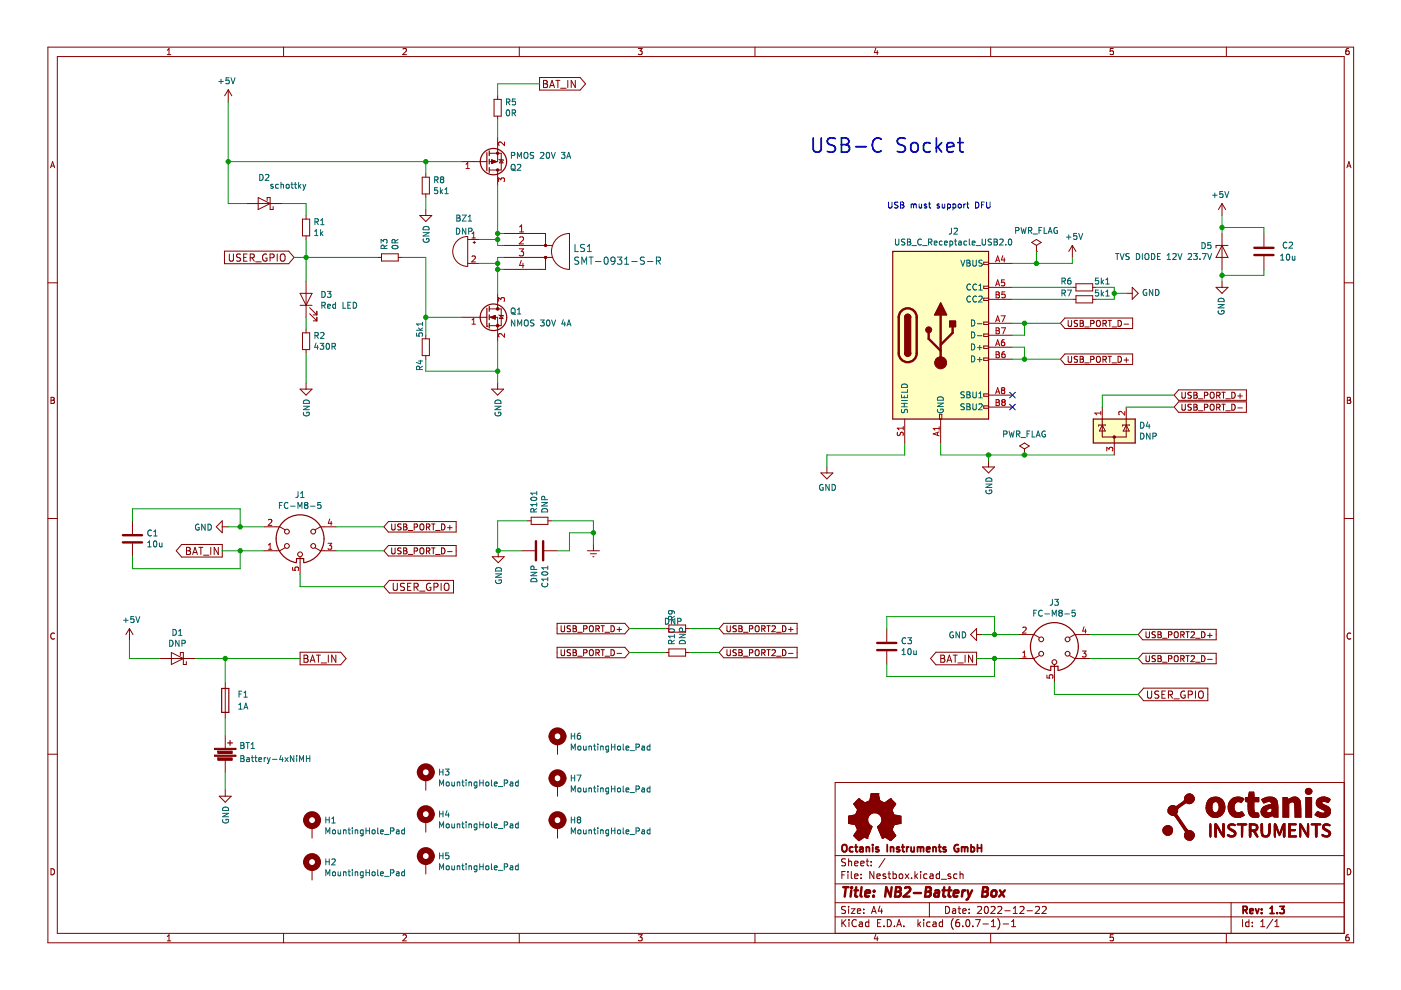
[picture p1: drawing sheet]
<svg xmlns="http://www.w3.org/2000/svg" width="297mm" height="210mm" viewBox="0 0 297 210" stroke-linecap="round" stroke-linejoin="round" font-family="sans-serif">
<path d="M.2 0h296.9v209.9h-296.9z" fill-rule="evenodd" fill="#fff" stroke="#fff" stroke-width=".21"/>
<g fill="none" stroke="#840000" stroke-width=".21">
<path d="M10.2 10h276.8v189.9h-276.8zM12.2 12h272.8v185.9h-272.8zM35.5 11.6h.7M35.5 10.7l.3-.4v1.3M48.4 19l.8 1.3M48.4 19v2.6M48.4 19l-.8 1.3M60.1 10v2M85.4 10.4l.5-.1 .3 .4-.8 .9h.8M110.1 10v2M114.4 16.4h8.6l1.1 1.4-1.1 1.3h-8.6zM115.2 17h.5l.3 .3-.3 .5 .3 .1 .1 .4-.3 .3h-.6z"/>
<path d="M115.2 17.8h.5M116.5 18.6l.5-1.6 .6 1.6M116.7 18.1h.7M117.8 17h.9M118.3 17v1.6M118.9 18.7h1.1M120.4 17v1.6M122 17v1.6l-.9-1.6v1.6M135.3 10.3h.8l-.4 .5 .4 .1v.6l-.2 .1-.6-.1M160.1 10v2M185.7 10.2l-.3 .9h.8M186 10.7v.9"/>
<path d="M210 10v2M236 10.3h-.6l-.1 .6 .7-.1v.7l-.2 .1-.5-.1M260 10v2M285.9 10.3h-.3l-.2 .3-.1 .7 .3 .3 .4-.1-.1-.7h-.3l-.3 .2M10.7 35.6l.5-1.3 .4 1.3M10.8 35.2h.7M89.5 37.6h1.5v3.5h-1.5zM90.3 36.8v.8M97.9 34.3h5.3M103.7 32.5h2.6v3.5h-2.6M104.2 33.9l1.1 .4-1.1 .4zM104.7 21.1h1.6v3.5h-1.6z"/>
<path d="M105.5 29.2v5.1h-1.8M105.5 20.3v.8M105.5 24.6v.8M105.5 36v3.3M105.8 33.8l1 .2M106.3 33.9l.4 .6h-.8zM285.6 35.6l.4-1.3 .4 1.3M285.7 35.2h.6M10.2 60h2M47.6 53.2h13.6l1.2 1.4-1.2 1.3h-13.6zM48.6 53.9v1.2l.3 .3 .4-.1 .2-.2v-1.2M51 53.9h-.6l-.2 .1v.4l.7 .3 .1 .4-.3 .3-.6-.1"/>
<path d="M51.7 54.6h.5M52.2 43.2h7.6M52.4 53.9h-.7v1.5h.7M53 54.7l.8-.1 .1-.2-.1-.4-.8-.1v1.5M53.4 54.7l.5 .7M54.2 55.5h1.2M54.7 41.9l2.6 1.3-2.6 1.2zM56.5 53.9a.71 .71 0 0 0-.9 .7 .71 .71 0 0 0 .9 .7l.1-.6h-.3M56.6 42.5v-.6h.7v2.5h.6v-.6M57.3 54.7l.7-.1 .1-.2v-.4l-.8-.1v1.5M58.8 53.9v1.5M59.5 54.1l.3-.2a.51 .51 0 0 1 .6 .5v.5a.51 .51 0 0 1-.5 .5 .51 .51 0 0 1-.5-.5z"/>
<path d="M64.1 46.5h1.6v3.5h-1.6zM64.9 45.7v.8M64.9 50v.8M64.9 59.7v7.6M80.1 54.6h.8M80.9 53.8h3.5v1.5h-3.5zM84.4 54.6h.8M89 45.7h2.5l-1.2 1.3zM90.3 41.1v.8M90.3 44.4v1.3M96.9 51.1a3.2 3.2 0 0 1 2.3-1v6.4a3.2 3.2 0 0 1-3-2 3.2 3.2 0 0 1 .7-3.4zM99.2 55.8h2.5"/>
<path d="M99.2 50.8h2.5M100.3 51.4h.5M100.6 51.2v.5M106.8 54.6h10.4M106.8 52h10.4M106.8 49.5h8.9v2.5M115.7 54.6v2.5h-8.9M118 50.6a3.8 3.8 0 0 1 2.7-1.1v7.6a3.8 3.8 0 0 1-3.5-2.3 3.8 3.8 0 0 1 .8-4.2zM208.6 55.6h1v.5h-1zM209.6 55.8h5.1M218.7 51.4l1-.6 1.1 .6-1.1 .6zM219.7 53.3h.1"/>
<path d="M219.7 52v1.3M227.4 52l-.8 1.3M227.4 52v2.6M227.4 52l.7 1.3M259.1 43.2v2.5M259.1 49.5v7.6M259.1 59.7v1.2M259.1 43.2l.8 1.2M259.1 43.2l-.8 1.2M259.1 52l1.3 2.6h-2.6zM260.4 52h-2.6v.5M268 49.5v2.8"/>
<path d="M268 54.3v2.8M285 60h2M63.6 62.2h2.6l-1.3 2.5zM63.6 64.7h2.6M64.1 70.6h1.6v3.5h-1.6zM64.9 69.8v.8M64.9 74.1v.8M65.7 66.5l1.5 1.5M65.7 65.2l1.5 1.6M66.4 68h.8M66.4 66.8h.8M67.2 66v.8"/>
<path d="M67.2 67.3v.7M89.5 71.8h1.5v3.6h-1.5zM90.3 71.1v.7M90.3 75.4v.8M97.9 67.3h5.3M103.7 67.3h1.8v5M103.7 65.5h2.6v3.5h-2.6M104 67.3l1-.4v.8zM105.5 62.2v3.3M105.8 66.8l1 .2M106.3 66.9l.4 .6h-.8zM208.6 60.7h1v.5h-1z"/>
<path d="M208.6 63.2h1v.5h-1zM208.6 68.3h1v.5h-1zM208.6 70.8h1v.5h-1zM208.6 73.4h1v.5h-1zM208.6 75.9h1v.5h-1zM209.6 60.9h5.1M209.6 73.6h5.1M209.6 68.5h5.1M209.6 63.5h5.1M209.6 76.2h5.1M209.6 71.1h5.1M225.8 67.4h14.3v2.3h-14.3l-1-1.2z"/>
<path d="M225.8 75h14.3v2.3h-14.3l-1-1.1zM226.5 67.9v1.1l.2 .2 .4-.1 .1-.1v-1.1M226.5 75.6v1l.2 .2h.4l.1-.2v-1M227.4 60.9h.7M227.4 63.5h.7M228.1 60.2h3.6v1.5h-3.6zM228.1 62.7h3.6v1.5h-3.6zM228.5 68l-.5-.1-.3 .3 .2 .3 .5 .2v.4h-.7M228.5 75.6h-.5l-.3 .2 .2 .3 .5 .2v.4l-.7 .1M229 68.5h.4M229 76.2h.4M229 67.9h.4l.3 .3-.3 .3 .3 .2v.3l-.2 .2h-.5z"/>
<path d="M229 75.6h.4l.3 .2-.3 .4 .3 .1v.3l-.2 .2h-.5zM230 69.3h.9M230 76.9h.9M231.2 68.6l.7-.1v-.4l-.7-.2v1.3M231.2 76.2h.7v-.5l-.7-.1v1.2M231.7 60.9h.7M231.7 63.5h.7M232.5 75.7l.3-.1a.43 .43 0 0 1 .5 .4v.4a.42 .42 0 0 1-.4 .4 .42 .42 0 0 1-.4-.4zM232.5 68.1l.3-.2a.43 .43 0 0 1 .5 .5v.4a.42 .42 0 0 1-.4 .4 .42 .42 0 0 1-.4-.4zM233.8 76.2h.7v-.5l-.7-.1v1.2M233.8 68.6l.7-.1v-.4l-.7-.2v1.3M234.1 68.6l.5 .6"/>
<path d="M234.1 76.2l.5 .6M234.9 67.9h.8M234.9 75.6h.8M235.3 67.9v1.3M235.3 75.6v1.2M235.8 69.3h.9M235.8 76.9h.9M237 67.9a.64 .64 0 0 1 .8 .7 .64 .64 0 0 1-.8 .6zM237 75.6a.64 .64 0 0 1 .8 .6 .64 .64 0 0 1-.8 .6zM238.3 68.7h1M238.3 76.3h1M238.8 62.2h1.3"/>
<path d="M238.8 75.9v.9M240.1 60.9l1.2 1.3-1.2 1.3zM257.8 60.9h2.6l-1.3 1.3zM10.8 84.2h.4l.3 .3-.3 .4 .3 .1 .1 .3-.3 .2h-.5zM10.8 84.9h.4M63.6 82.5h2.6l-1.3 1.3zM64.9 81.2v1.3M104.2 82.5h2.6l-1.3 1.3zM105.5 81.2v1.3M175.3 99v1.3M191.8 88.8v5.1M199.2 87.8h.5v1h-.5z"/>
<path d="M199.4 88.8v5.1M208.3 99h2.6l-1.3 1.3zM208.6 83.5h1v.5h-1zM208.6 86.1h1v.5h-1zM209.6 97.7v1.3M209.6 83.8h5.1M209.6 86.3h5.1M216.2 94.6l1-.7 1 .7-1 .6zM217.2 96.5h.1M217.2 95.2v1.3M233.7 86.3v6.4h5.1v-6.4M233.7 90.1l.6 1.3h-1.2z"/>
<path d="M234.5 90.1h-1.6v.3M236.2 92.7v3.8M238.8 90.1l.6 1.3h-1.3zM239.5 90.1h-1.5v.3M249.9 82.7h14.4v2.2h-14.4l-1-1.1zM249.9 85.2h14.4v2.2h-14.4l-1-1.1zM250.6 83.2v1l.2 .2h.4l.1-.2v-1M250.6 85.7v1l.2 .3 .4-.1 .1-.2v-1M252.6 85.8l-.5-.1-.2 .2 .1 .4 .5 .2v.4h-.6M252.6 83.2h-.5l-.2 .2 .1 .3 .5 .3v.3l-.6 .1M253.1 85.7h.5l.2 .2-.2 .4 .2 .1 .1 .3-.3 .3h-.5zM253.1 83.8h.5"/>
<path d="M253.1 86.3h.5M253.1 83.2h.5l.2 .2-.2 .4 .2 .1 .1 .3-.3 .2h-.5zM254.1 84.6h1M254.1 87.1h1M255.4 83.8h.6v-.5l-.6-.1v1.2M255.4 86.4l.6-.1v-.5l-.6-.1v1.3M256.6 83.3l.3-.1a.43 .43 0 0 1 .5 .4v.4a.42 .42 0 0 1-.4 .5 .42 .42 0 0 1-.4-.5zM256.6 85.9l.3-.2a.43 .43 0 0 1 .5 .4v.5a.42 .42 0 0 1-.4 .4 .42 .42 0 0 1-.4-.4zM258 83.8h.6v-.5l-.6-.1v1.2M258 86.4l.6-.1v-.5l-.6-.1v1.3M258.3 83.8l.4 .6M258.3 86.4l.4 .6"/>
<path d="M259.1 83.2h.7M259.1 85.7h.7M259.4 83.2v1.2M259.4 85.7v1.3M259.9 84.6h1M259.9 87.1h1M261.2 83.2a.64 .64 0 0 1 .7 .6 .64 .64 0 0 1-.7 .6zM261.2 85.7a.64 .64 0 0 1 .7 .6 .64 .64 0 0 1-.7 .7zM262.4 84h1M262.4 86.5h1M262.9 83.5v.9M285.7 84.2h.4l.2 .3-.2 .4 .2 .1 .1 .3-.2 .2h-.5z"/>
<path d="M285.7 84.9h.4M10.2 109.9h2M28.1 110.4v2.8M28.1 115.3v2.7M38.5 115.4h8.6v2.7h-8.6l-1.1-1.3zM39.5 116.8h.5M39.5 116h.5l.3 .3-.3 .5 .3 .1 .1 .4-.3 .3h-.6zM40.8 117.6l.6-1.6 .5 1.6M41 117.1h.7M42.1 116h.9M42.6 116v1.6M43.2 117.7h1.1"/>
<path d="M44.7 116v1.6M46.3 116v1.6l-.9-1.6v1.6M47.1 111.7h1.3M47.1 110.4v2.6l-1.2-1.3zM56 111.7h3.3l1.1 .6M60.4 116.1l-1.1 .7h-3.3M63.6 118v3.9M66.8 116.1l1.1 .7h3.3M71.2 111.7h-3.3l-1.1 .6M82.3 115.7h14.4v2.2h-14.4l-.9-1.1zM82.3 110.6h14.4v2.2h-14.4l-.9-1.1zM83 111.1v1l.3 .3 .3-.1 .2-.2v-1"/>
<path d="M83 116.2v1l.3 .2h.3l.2-.2v-1M85 111.2l-.4-.1-.3 .2 .1 .3 .6 .3v.3l-.7 .1M85 116.2h-.4l-.3 .2 .1 .3 .6 .3v.3l-.7 .1M85.6 111.7h.4M85.6 116.8h.4M85.6 116.2h.4l.2 .2-.2 .4 .2 .1 .1 .3-.2 .2h-.5zM85.6 111.1h.4l.2 .2-.2 .4 .2 .1 .1 .3-.2 .3h-.5zM86.5 117.6h1M86.5 112.5h1M87.8 116.8h.6l.1-.5-.7-.1v1.2M87.8 111.8l.6-.1 .1-.5-.7-.1v1.3M89.1 116.4l.2-.2a.43 .43 0 0 1 .6 .4v.4a.42 .42 0 0 1-.4 .5 .42 .42 0 0 1-.5-.5z"/>
<path d="M89.1 111.3l.2-.2a.43 .43 0 0 1 .6 .4v.4a.42 .42 0 0 1-.4 .5 .42 .42 0 0 1-.5-.5zM90.4 111.8l.6-.1 .1-.5-.7-.1v1.3M90.4 116.8h.6l.1-.5-.7-.1v1.2M90.7 116.8l.4 .6M90.7 111.8l.4 .6M91.5 116.2h.7M91.5 111.1h.7M91.9 111.1v1.3M91.9 116.2v1.2M92.4 117.6h.9M92.4 112.5h.9M93.6 116.2a.64 .64 0 0 1 .8 .6 .64 .64 0 0 1-.8 .6z"/>
<path d="M93.6 111.1a.64 .64 0 0 1 .8 .6 .64 .64 0 0 1-.8 .7zM94.9 117h1M94.9 111.9h1M95.4 111.4v1M104.4 118h2.5l-1.3 1.3zM105.6 116.8v1.2M110.6 116.8h2.8M111.9 110.4h.7M112.6 109.7h3.6v1.5h-3.6zM115.4 116.8h2.8M116.2 110.4h.7M124.5 116.8h2.6"/>
<path d="M125.2 117.4h1.3M125.7 118h.2M125.8 115.5v1.3M174.1 100.3h2.5l-1.3 1.2zM285 109.9h2M11.6 134.3a.58 .58 0 0 0-.9 .6 .58 .58 0 0 0 .9 .5M27.4 133.3l-.7 1.2M27.4 133.3v2.5M27.4 133.3l.8 1.2M33.8 139.6h7.6M36.3 138.4l2.6 1.2-2.6 1.3zM38.2 139v-.6h.7v2.5h.6v-.6"/>
<path d="M63.6 138.3h8.6l1.2 1.3-1.2 1.4h-8.6zM64.5 139.6h.5M64.5 138.9h.5l.3 .3-.3 .4 .3 .2v.3l-.3 .3h-.5zM65.9 140h.7M67.1 138.9h.8M67.5 138.9v1.5M69.6 138.9v1.5M71.2 138.9v1.5l-.9-1.5v1.5M82.5 123.1h13.7v2.6h-13.7l-1.1-1.3zM83.4 123.7v1.2l.3 .3 .4-.1 .1-.2v-1.2M85.8 123.7h-.6l-.2 .1v.4l.6 .3 .2 .4-.3 .3-.6-.1M86.4 124.4h.5"/>
<path d="M87.1 123.7h-.7v1.5h.7M87.8 124.5l.7-.1 .2-.2-.1-.4-.8-.1v1.5M88.2 124.5l.5 .7M89 125.3h1.1M91.3 123.7a.71 .71 0 0 0-.9 .7 .71 .71 0 0 0 .9 .7l.1-.6h-.3M92 124.5l.7-.1 .2-.2-.1-.4-.8-.1v1.5M93.5 123.7v1.5M94.3 123.9l.2-.2a.51 .51 0 0 1 .7 .5v.5a.51 .51 0 0 1-.5 .5 .51 .51 0 0 1-.5-.5zM118.1 137.2h14.4l.9 1.2-.9 1.1h-14.4zM118.1 132.2h14.4l.9 1.1-.9 1.1h-14.4zM119 132.7v1l.2 .2h.4l.1-.2v-1M119 137.7v1.1l.2 .2h.4l.1-.2v-1.1"/>
<path d="M121 132.7h-.5l-.3 .2 .2 .3 .5 .3v.3l-.7 .1M121 137.8l-.5-.1-.3 .3 .2 .3 .5 .2v.4l-.7 .1M121.5 138.4h.4M121.5 133.3h.4M121.5 137.7h.4l.3 .3-.3 .4 .3 .1v.3l-.2 .2h-.5zM121.5 132.7h.4l.3 .2-.3 .4 .3 .1v.3l-.2 .2h-.5zM122.5 139.1h.9M122.5 134.1h.9M123.7 138.4h.6l.1-.5-.7-.2v1.3M123.7 133.3h.6l.1-.5-.7-.1v1.2M125 137.9l.3-.2a.43 .43 0 0 1 .5 .5v.4a.42 .42 0 0 1-.4 .4 .42 .42 0 0 1-.4-.4zM125 132.9l.3-.2a.43 .43 0 0 1 .5 .4v.4a.42 .42 0 0 1-.4 .5 .42 .42 0 0 1-.4-.5z"/>
<path d="M126.3 138.4h.6l.1-.5-.7-.2v1.3M126.3 133.3h.6l.1-.5-.7-.1v1.2M126.6 138.4l.5 .6M126.6 133.3l.5 .6M127.4 137.7h.8M127.4 132.7h.8M127.8 132.7v1.2M127.8 137.7v1.3M128.3 139.1h.9M128.3 134.1h.9M129.5 137.7a.64 .64 0 0 1 .8 .7 .64 .64 0 0 1-.8 .6zM129.5 132.7a.64 .64 0 0 1 .8 .6 .64 .64 0 0 1-.8 .6z"/>
<path d="M130.8 138.5h1M130.8 133.5h1M131.3 133v.9M141 138.4h.8M141 133.3h.8M141.8 132.5h3.6v1.5h-3.6zM141.8 137.6h3.6v1.5h-3.6zM145.4 138.4h.7M145.4 133.3h.7M153.4 137.2h15.6v2.3h-15.6l-.9-1.1zM153.4 132.2h15.6v2.2h-15.6l-.9-1.1zM154.1 137.7v1.1l.3 .2h.3l.1-.2v-1.1"/>
<path d="M154.1 132.7v1l.3 .2h.3l.1-.2v-1M156.1 137.8l-.5-.1-.2 .3 .1 .3 .6 .2v.4l-.7 .1M156.1 132.7h-.5l-.2 .2 .1 .3 .6 .3v.3l-.7 .1M156.7 132.7h.4l.2 .2-.2 .4 .2 .1 .1 .3-.3 .2h-.4zM156.7 138.4h.4M156.7 137.7h.4l.2 .3-.2 .4 .2 .1 .1 .3-.3 .2h-.4zM156.7 133.3h.4M157.6 139.1h1M157.6 134.1h1M158.9 138.4h.6l.1-.5-.7-.2v1.3M158.9 133.3h.6l.1-.5-.7-.1v1.2M160.2 137.9l.2-.2a.43 .43 0 0 1 .6 .5v.4a.42 .42 0 0 1-.5 .4 .42 .42 0 0 1-.4-.4z"/>
<path d="M160.2 132.9l.2-.2a.43 .43 0 0 1 .6 .4v.4a.42 .42 0 0 1-.5 .5 .42 .42 0 0 1-.4-.5zM161.5 138.4h.6l.1-.5-.7-.2v1.3M161.5 133.3h.6l.1-.5-.7-.1v1.2M161.8 138.4l.4 .6M161.8 133.3l.4 .6M162.6 137.7h.7M162.6 132.7h.7M162.9 132.7v1.2M162.9 137.7v1.3M163.7 137.9l.5-.2 .2 .4-.8 .9h.8M163.7 132.8l.5-.1 .2 .3-.8 .9h.8M164.6 139.1h1"/>
<path d="M164.6 134.1h1M165.9 137.7a.64 .64 0 0 1 .7 .7 .64 .64 0 0 1-.7 .6zM165.9 132.7a.64 .64 0 0 1 .7 .6 .64 .64 0 0 1-.7 .6zM167.2 138.5h.9M167.2 133.5h.9M167.7 133v.9M188 133.3v2.8M188 138.1v2.8M198.4 138.3h8.7v2.7h-8.7l-1.1-1.4zM199.5 138.9h.5l.3 .3-.3 .4 .3 .2v.3l-.3 .3h-.5zM199.5 139.6h.5M200.9 140h.7"/>
<path d="M202.1 138.9h.8M202.5 138.9v1.5M204.6 138.9v1.5M206.2 138.9v1.5l-.9-1.5v1.5M207.1 134.5h1.2M207.1 133.3v2.5l-1.3-1.3zM215.9 134.5h3.3l1.2 .7M220.4 139l-1.2 .6h-3.3M226.7 139l1.2 .6h3.3M231.2 134.5h-3.3l-1.2 .7M242.3 138.5h15.6v2.2h-15.6l-1-1.1zM242.3 133.4h15.6v2.3h-15.6l-1-1.2z"/>
<path d="M243 133.9v1.1l.2 .2h.3l.2-.2v-1.1M243 139v1l.2 .3h.3l.2-.3v-1M245 139.1l-.5-.1-.3 .3 .2 .3 .5 .2v.4h-.7M245 134l-.5-.1-.3 .3 .2 .3 .5 .2v.4h-.7M245.5 133.9h.4l.3 .3-.3 .3 .3 .2v.3l-.2 .2h-.5zM245.5 139.6h.4M245.5 139h.4l.3 .3-.3 .3 .3 .1v.3l-.2 .3h-.5zM245.5 134.5h.4M246.5 135.3h.9M247.7 139.7l.7-.1v-.5l-.7-.1v1.3M247.7 134.6l.7-.1v-.4l-.7-.2v1.3M249 139.2l.3-.2a.43 .43 0 0 1 .5 .4v.5a.42 .42 0 0 1-.4 .4 .42 .42 0 0 1-.4-.4z"/>
<path d="M249 134.1l.3-.2a.43 .43 0 0 1 .5 .5v.4a.42 .42 0 0 1-.4 .4 .42 .42 0 0 1-.4-.4zM250.3 139.7l.7-.1v-.5l-.7-.1v1.3M250.3 134.6l.7-.1v-.4l-.7-.2v1.3M250.6 139.7l.5 .6M250.6 134.6l.5 .6M251.4 139h.8M251.4 133.9h.8M251.8 133.9v1.3M251.8 139v1.3M252.5 134.1l.5-.2 .2 .4-.7 .9h.7M252.5 139.1l.5-.1 .2 .4-.7 .9h.7M253.5 135.3h1"/>
<path d="M254.8 139a.64 .64 0 0 1 .7 .7 .64 .64 0 0 1-.7 .6zM254.8 133.9a.64 .64 0 0 1 .7 .7 .64 .64 0 0 1-.7 .6zM256 139.8h1M256 134.7h1M256.5 134.2v1M286.4 134.3a.58 .58 0 0 0-.8 .6 .58 .58 0 0 0 .8 .5M10.2 159.9h2M47.8 144.7v7.6M47.8 156.1v2.6M65.8 140.4l.5-1.5 .5 1.5M68.1 140.6h1.1M118.2 157.4v2.5"/>
<path d="M200.8 140.4l.5-1.5 .5 1.5M203.1 140.6h1.2M223.6 140.9v3.8M242.5 145.9h13.6v2.7h-13.6l-1.2-1.4zM243.3 146.5v1.2l.3 .3h.3l.3-.3v-1.2M245.7 146.6l-.6-.1-.2 .2v.4l.7 .3 .1 .3-.3 .3h-.6M246.3 147.2h.6M246.5 140.4h.9M247.1 146.5h-.8v1.5h.8M247.7 147.3l.8-.1 .1-.2-.1-.3-.8-.2v1.5M248.1 147.3l.5 .7M248.9 148.2h1.1"/>
<path d="M251.2 146.6a.71 .71 0 0 0-.9 .7 .71 .71 0 0 0 .9 .7l.1-.6h-.3M251.9 147.3l.8-.1 .1-.2-.1-.3-.8-.2v1.5M253.5 146.5v1.5M253.5 140.4h1M254.2 146.7l.3-.2a.51 .51 0 0 1 .6 .5v.5a.51 .51 0 0 1-.5 .6 .51 .51 0 0 1-.5-.6zM285 159.9h2M46.5 168.8h2.5l-1.2 1.3zM47.8 161.2v2.5M47.8 167.5v1.3M66.2 175.2v2.5M90.3 165v2.5M90.3 173.9v2.5"/>
<path d="M118.2 166.3v2.5M118.2 175.2v2.5M179.9 173.1h.1M179.9 173.1l.1 1.5M180 174.6h.1M180 174.6h.2a1.15 1.15 0 0 1 1.3 .7l.3 .7-.8 1.2M180.7 172.9h.1M181 177.2h.1M181 170.4h.1M181 177.2l1.1 1 .6-.3a.74 .74 0 0 1 1.2-.2M181 170.4l.8 1.3M181.4 172.7h.1"/>
<path d="M181.4 172.7l-1.5 .4M181.8 171.7h.1M181.8 171.7l-.4 1M182.1 169.4h.1M182.1 169.4l-1.1 1M182.1 169.4l1.2 .8M182.7 169.8h.1M183.3 170.2h.1M183.9 177.7h.1M184.4 169.8h.1M184.4 169.8l-1 .4M186.1 175.3h.1"/>
<path d="M186.1 175.3a1.55 1.55 0 0 0 .6-2.4 1.55 1.55 0 0 0-2.5 0 1.55 1.55 0 0 0 .7 2.4l-1 2.4M186.1 175.3l1 2.4M186.2 168.3h.1M186.2 168.3h-1.5l-.3 1.5M186.2 168.3l.3 1.5M186.5 169.8h.1M187.1 177.7h.1M188.9 169.4h.1M188.9 169.4l-1.3 .8-1.1-.4M188.9 169.4l1 1-.8 1.3M189.1 171.8l.4 1 1.5 .3v1.5l-.7 .1a.8 .8 0 0 0-1 .8 1.29 1.29 0 0 0 .5 1.5l.1 .2-.1 .1-1 .9-1.1-.7-.6 .2M189.1 171.7v.1"/>
<path d="M190.9 174.6h.1M248 171a1.02 1.02 0 0 1 1.3 0l1.8-1.2a1.11 1.11 0 0 1 .7-1.4 1.11 1.11 0 0 1 1.4 .7 1.07 1.07 0 0 1-.5 1.2 1.07 1.07 0 0 1-1.2-.1l-1.7 1.2-.4 1.2 2.4 3.4a1.09 1.09 0 0 1 1.4 .9 1.09 1.09 0 0 1-1 1.3 1.05 1.05 0 0 1-1-.7 1.05 1.05 0 0 1 .2-1.1l-2.5-3.5a1.06 1.06 0 0 1-1.2-.6 1.06 1.06 0 0 1 .3-1.3zM251.8 170.3h.1M255.7 171.2h1.2M256.3 169.5a2.15 2.15 0 0 1 3.3 .8 2.15 2.15 0 0 1-1.5 3 2.12 2.12 0 0 1-2.2-3zM256.6 174.7l.2 .5-.1 2.3-.2-.6zM257.1 170.2a.69 .69 0 0 1 1.2 .1 1.32 1.32 0 0 1-.7 2.1 1.5 1.5 0 0 1-.5-2.2zM257.6 174.7h.2l.5 .5 1 1.8-.1-2 .1-.3h.2v2.7a4.2 4.2 0 0 1-1.5-2l-.1-.2v2.1l-.2 .2-.2-1zM260.6 174.8a.86 .86 0 0 1 1.3 .2h-.3a.65 .65 0 0 0-1 .4l.1 .1a1.96 1.96 0 0 1 1.4 1.2 1.05 1.05 0 0 1-.9 .8 1.05 1.05 0 0 1-1-.5l.4 .1a.72 .72 0 0 0 1.2-.3 1.46 1.46 0 0 0-1.2-.9l-.3-.6zM260.9 169.7a2.07 2.07 0 0 1 2.8-.3l-.5 .8a.96 .96 0 0 0-1.1-.1 .96 .96 0 0 0-.5 .9 1.07 1.07 0 0 0 .5 1.2 1.07 1.07 0 0 0 1.2-.1l.5 .8a2.15 2.15 0 0 1-2.9-.2 2.15 2.15 0 0 1 0-3zM262.3 174.7h1.5l.5 .1-.8 .2-.2 2.5-.1-.3v-2.3h-.7zM264.3 174.8h.1"/>
<path d="M264.9 168h.9l.1 1.1h1v.9h-1.1l.1 1.9a.8 .8 0 0 0 .9 .5l.1 .7a1.49 1.49 0 0 1-1.7 0 1.49 1.49 0 0 1-.6-1.5v-1.6l-.5-.1v-.8h.5zM264.9 174.7a1.58 1.58 0 0 1 1.8 .5 .86 .86 0 0 1-.5 1.1l.5 1.2-.3-.2-.3-.5a.71 .71 0 0 0-.9-.5v1.1l-.2 .1zM264.9 176h.7a.55 .55 0 0 0 .7-.3 .55 .55 0 0 0-.2-.7l-.9-.1v1.1M266.5 177.4h.1M267.4 172.1a1.81 1.81 0 0 1 2.1-1.5h.2l-.1-.4a1.49 1.49 0 0 0-1.7 0l-.4-.6a2.42 2.42 0 0 1 3.1 0l.3 1v2.7l-.9-.1-.1-.4a1.91 1.91 0 0 1-1.9 .4M267.4 172.1h1.1M267.4 172.1l.2 .8 .4 .3M267.4 174.7h.2l.1 .1v1.8a.64 .64 0 0 0 .6 .6 .64 .64 0 0 0 .7-.6v-1.6l.2-.3a2.66 2.66 0 0 1-.2 2.6 .97 .97 0 0 1-1 .1 .97 .97 0 0 1-.6-.8zM268 173.2h.1M268.7 171.6l.7-.3a.58 .58 0 0 1 0 1 .58 .58 0 0 1-.9-.4zM270.2 174.7h.2l.2 .3 .7 1.8 .6-1.8 .3-.3h.2v2.7l-.2 .1-.1-.3v-2.1l-.8 2.1-.9-1.9v2l-.2 .1zM272 169.1h.9l.2 .5a1.59 1.59 0 0 1 2.5 .1l.1 .8 .1 2.8h-1.2l-.1-2.5a.59 .59 0 0 0-.2-.7 .59 .59 0 0 0-.8 .1l-.3 .1v3h-1.2z"/>
<path d="M273.2 174.7l1.6 .1-.1 .1h-1.1v1l1.1 .1-.2 .2h-.9v1h1.2l.1 .2-1.7 .1zM275.7 174.7h.1M275.7 174.7l-.2 .5 .1 2.2 .2-.3v-2l1.5 2.4M275.7 174.7l1.5 2.3v-2l.2-.3 .1 2.3-.2 .5M276.9 169.1h1.2v4.2h-1.2zM277.3 177.5h.1M278 174.7h1.5l.5 .1-.8 .1-.1 2.6-.2-.1v-.3v-2.2h-.7zM279.1 172.9v.1M280.2 170.2l.1 .2 .9 .4a1.18 1.18 0 0 1 .9 1.2M280.2 170.2h.1M280.2 170.2l.2-.3 .9 .1a.45 .45 0 0 0 .5-.1 .45 .45 0 0 0 0-.6 1.58 1.58 0 0 0-1.8-.3 1.58 1.58 0 0 0-.9 1.5 3 3 0 0 0 1.7 1.4l.2 .3-.2 .1a1.6 1.6 0 0 1-1.4-.3l-.6 .8a2.46 2.46 0 0 0 3 0l.3-.8M280.6 174.9a.96 .96 0 0 1 1.4 .1h-1l-.3 .3 .3 .4a1.17 1.17 0 0 1 1 1.3 1.07 1.07 0 0 1-1.7 0v-.1a.83 .83 0 0 0 1.5-.2l-.9-.7a.67 .67 0 0 1-.3-1.1z"/>
<path d="M282.1 172h.1M285 165.9h-107.9v32M10.8 184.2a.66 .66 0 0 1 .8 .6 .66 .66 0 0 1-.8 .7zM35.5 198.6l.3-.4v1.3M35.5 199.5h.7M60.1 197.9v2M66.2 184v2.6M85.4 198.3l.5-.1 .3 .4-.8 .9h.8M90.3 182.8v2.5M110.1 197.9v2M135.3 198.2h.8l-.4 .5 .4 .1v.6l-.2 .1-.6-.1M160.1 197.9v2"/>
<path d="M177.1 194.4h107.9M177.1 191.4h107.9M177.1 187.4h107.9M177.1 181.4h107.9M178.5 195v1.5M178.5 185.5h.5M178.7 195.6l.7 .9M179.2 184.8h-.7v1.5M179.3 192.2h-.6l-.2 .1v.4l.6 .3 .2 .4-.3 .3-.6-.1M179.3 182.2l-.6-.1-.2 .1v.5l.6 .2 .2 .4-.3 .3-.6-.1M179.4 195l-.9 .8M179.8 184.8v.1"/>
<path d="M179.8 185.3v1M179.9 182.1v1.5M179.9 192.2v.1M179.9 192.7v1M179.9 182.7l.2-.1 .4 .1 .1 .9M180 195v.1M180 195.5v1M180.5 192.7h.8l-.8 1h.8M180.5 184.8v1.3l.2 .2M181.2 185.8l.7-.2-.1-.2-.4-.1-.2 .2 .1 .7h.5M181.2 183.1l.7-.2-.1-.2-.4-.1-.2 .2 .1 .7h.5M181.6 195.1a.71 .71 0 0 0-1 .5 .71 .71 0 0 0 .7 .9l.3-.2"/>
<path d="M181.8 193.2l.7-.2-.1-.3h-.4l-.2 .2v.7h.6M182.2 195.5h.6v1M182.5 183.1l.7-.2-.1-.2-.4-.1-.2 .2 .1 .7h.5M182.6 186.1v.2M182.6 185.4v.1M182.8 195.8l-.5 .1-.2 .2 .2 .4 .5-.1M183.1 192.7v.2M183.1 193.5v.2M183.6 182.6h.6M183.8 182.1v1.3l.4 .2M184.2 195.5h-.4l-.3 .3 .1 .6h.6M184.2 195v1.5"/>
<path d="M184.7 183.4v.2M184.7 182.7v.1M184.8 193.7l.5-1.5 .5 1.5M184.9 193.2h.7M185.3 184.8v1.5l-.9-1.5v1.5M185.7 198.1l-.3 .9h.8M185.9 185.8l.7-.2v-.2l-.5-.1-.2 .2 .1 .7h.6M186 198.6v.9M186.1 195.7h.5M186.6 192.1l-.4 1.1h.9M186.8 195h-.7v1.5h.7M186.9 192.7v1"/>
<path d="M187.4 196.3v.2M187.6 182l-1.3 1.9M187.8 185.4l-.4-.1-.2 .2 .1 .2 .5 .2v.3h-.6M188.1 195a.76 .76 0 0 1 .9 .7 .76 .76 0 0 1-.9 .8zM188.3 185.3h.5M188.5 184.8v1.3l.3 .2M189.3 185.4l.5-.1 .3 .3-.2 .6h-.6M189.3 184.8v1.5M189.6 196.3v.2M190.1 196.5l.5-1.5 .5 1.5M190.3 196h.7M190.7 185.4l.2-.1 .4 .1 .1 .6-.1 .2-.4 .1-.2-.2z"/>
<path d="M191.6 196.3v.2M191.9 185.3l.8 1M192.7 185.3l-.8 1M193.3 186.1v.2M194 184.8v1.5M194.1 185.7l.5 .6M194.6 185.3l-.6 .6M194.6 195v1.5M194.8 195.9l.4 .6M195.2 195.5l-.6 .5M195.2 184.8v.1M195.2 185.3v1"/>
<path d="M195.8 195v.1M195.8 195.5v1M196.6 185.4l-.5-.1-.3 .3 .2 .6h.6M197 191.4v3M197.2 195.5h-.4l-.3 .3 .1 .6h.6M197.2 185.4h.6v.9M197.8 195.5h.6l.1 1M197.8 185.6l-.5 .1-.2 .2 .2 .4 .5-.1M198.5 195.8l-.5 .1-.2 .2 .2 .4 .5-.1M199.2 185.4l-.4-.1-.3 .3 .1 .6h.6M199.2 184.8v1.5M199.6 186.4h1.1"/>
<path d="M199.8 195.5h-.4l-.3 .3 .2 .6h.5M199.8 195v1.5M200.5 192.2a.76 .76 0 0 1 .8 .7 .76 .76 0 0 1-.8 .8zM201.6 185.4l-.4-.1-.2 .2 .1 .2 .5 .2v.3h-.6M202 192.7h.6v1M202.1 194.8a1.72 1.72 0 0 0 0 2.2M202.6 193l-.5 .1-.2 .2 .2 .4 .5-.1M202.9 185.4l-.4-.1-.3 .3 .1 .6h.6M203.1 192.7h.6M203.3 192.2v1.3l.4 .2M203.3 195h-.4a1.01 1.01 0 0 0 0 1.5l.5-.2 .1-.5-.3-.3-.4 .1-.2 .2M203.6 185.4l.2-.1 .3 .1 .1 .9"/>
<path d="M203.6 184.8v1.5M204.1 193.2l.7-.2v-.3h-.5l-.2 .2 .1 .7h.6M204.1 196.3v.2M204.9 195.1l.2-.1a.8 .8 0 0 1 .5 .7 .8 .8 0 0 1-.5 .8l-.3-.6zM205.5 193.5v.2M205.5 192.7v.2M206.3 196.3v.2M206.8 195h1l-.6 1.5M207.3 192.3l.5-.1 .3 .4-.9 1.1h.9M208.4 195.9h1.1M208.8 192.3l.2-.1a.8 .8 0 0 1 .6 .7 .8 .8 0 0 1-.6 .8l-.3-.6zM210 197.9v2"/>
<path d="M210.1 192.3l.6-.1 .3 .4-1 1.1h1M210.2 196.5h.8M210.2 195.4l.4-.4v1.5M211.5 192.3l.6-.1 .3 .4-.9 1.1h.9M211.5 194.8a1.72 1.72 0 0 1 0 2.2M212.7 195.9h1.1M213 193.1h1.2M214.5 196.5h.8M214.5 195.4l.4-.4v1.5M214.8 193.7h.9M214.8 192.6l.5-.4v1.5M216.3 192.3l.5-.1 .3 .4-.9 1.1h.9"/>
<path d="M217.8 193.1h1.1M219.5 192.3l.6-.1 .3 .4-.9 1.1h.9M221 192.3l.5-.1 .3 .4-.9 1.1h.9M236 198.2h-.6l-.1 .6 .7-.1v.7l-.2 .1-.5-.1M260 197.9v2M261 191.4v6.5M263.4 195v1.5M264.8 195.5h-.4l-.3 .3 .1 .6h.6M264.8 195v1.5M265.5 196.3v.2M265.5 195.5v.2M267.3 196.5h.9"/>
<path d="M267.3 195.4l.4-.4v1.5M269.9 194.9l-1.3 1.9M270.3 196.5h.9M270.3 195.4l.4-.4v1.5M285.7 184.2a.66 .66 0 0 1 .7 .6 .66 .66 0 0 1-.7 .7zM285.9 198.2h-.3l-.2 .3-.1 .7 .3 .3 .4-.1-.1-.7h-.3l-.3 .2"/>
<circle cx="60.8" cy="115.8" r=".51"/>
<circle cx="60.8" cy="112.7" r=".51"/>
<circle cx="63.6" cy="117.5" r=".51"/>
<circle cx="66.4" cy="115.8" r=".51"/>
<circle cx="66.4" cy="112.7" r=".51"/>
<circle cx="220.8" cy="138.6" r=".51"/>
<circle cx="220.8" cy="135.6" r=".51"/>
<circle cx="226.3" cy="135.6" r=".51"/>
<circle cx="226.3" cy="138.6" r=".51"/>
<circle cx="223.6" cy="140.4" r=".51"/>
<circle cx="247.6" cy="176.1" r="1.04"/>
<circle cx="277.4" cy="167.8" r=".66"/>
</g>
<g fill="none" stroke="#840000" stroke-width=".39">
<path d="M178.6 179.3l.3-.2a.5 .5 0 0 1 .6 .5v.5a.5 .5 0 0 1-.5 .5 .5 .5 0 0 1-.5-.5zM180.8 179.7l-.4-.1-.3 .3 .2 .6h.5M181.3 179.6h.5M181.5 179.1v1.3l.3 .2M182.3 179.7h.6l.1 .9M183 179.9l-.5 .1-.2 .2 .2 .4 .5-.1M183.7 179.7l.2-.1 .4 .1v.9M183.7 179.6v1M185 179.1v.1M185 179.6v1M186.3 179.7l-.4-.1-.2 .2 .1 .2 .5 .2v.3h-.6M188.1 179.1v1.5"/>
<path d="M188.8 179.7l.2-.1 .4 .1 .1 .9M188.8 179.6v1M190.7 179.7l-.4-.1-.2 .2 .1 .2 .5 .2v.3h-.6M191.2 179.6h.5M191.4 179.1v1.3l.3 .2M192.2 179.6v1M192.7 179.6l-.5 .3M193.2 179.6v.9l.4 .1 .2-.2M193.8 179.6v1M194.5 179.7l.5-.1 .2 .2M194.5 179.6v1M195.2 179.8l.2-.2 .3 .1 .1 .9"/>
<path d="M195.2 179.8v.8M197.8 179.7l.2-.1 .4 .1 .1 .9M197.8 179.6v1M199 179.6h.5M199.2 179.1v1.3l.3 .2M200.5 179.7l-.3-.1-.2 .2v.2l.5 .2v.3h-.5M203.2 179.2a.7 .7 0 0 0-.9 .6 .7 .7 0 0 0 .9 .7v-.6h-.2M203.9 179.7l.4-.1 .2 .2M203.9 179.6v1M204.5 179.8l.2-.2 .4 .1 .1 .9M204.5 179.8v.8M205.9 179.7l.4-.1 .3 .3-.1 .6h-.6"/>
<path d="M205.9 179.1v1.5M207.2 179.1v1.5M207.2 179.8h.9M208.1 179.1v1.5M196.5 180.1l.7-.2-.1-.2-.4-.1-.2 .2v.7h.6M263.6 193l.7-.1 .1-.2-.1-.4-.7-.1v1.5M263.9 193l.5 .7M265 193.2l.7-.2-.1-.3h-.4l-.2 .2 .1 .7h.5M266.2 192.7l.4 1 .3-1M267.5 193.5v.2M267.5 192.7v.2M269.3 193.7h.8"/>
<path d="M269.3 192.6l.4-.4v1.5M270.8 193.5v.2M271.3 192.2h1l-.5 .5 .4 .2v.6l-.2 .2-.7-.2"/>
</g>
<g fill="none" stroke="#840000" stroke-width=".52">
<path d="M178.8 188.1h1.1M179.3 188.1l-.2 2M180.5 188.8l-.2 1.3M180.6 188.1v.2M181.2 188.8h.7M181.5 188.1l-.2 1.7 .1 .2 .4 .1M182.7 188.1l-.2 1.7 .2 .3M183.5 189.4l.9-.2v-.3l-.6-.1-.3 .3v.9h.7M185.2 189.9v.2M185.3 188.9v.2M189.1 188.1l-.3 2-.9-2-.2 2M189.9 189.1h.7"/>
<path d="M190 188.1h.7l.2 .2 .1 .4-.4 .4 .2 .1a.58 .58 0 0 1-.3 .9h-.7zM191.9 188.3l.3-.2h.5l.2 .2 .1 .4-.2 .3-1.2 1.1h1.2M193.8 189.3h1.5M196.3 189.1h.6M196.4 188.1h.6l.3 .2 .1 .4-.5 .4 .3 .1a.58 .58 0 0 1-.3 .9h-.8zM198.3 188.9h.7v1.2M199.1 189.2l-.7 .1a.4 .4 0 0 0-.3 .4 .4 .4 0 0 0 .2 .4l.7-.1M199.8 188.8h.8M200.2 188.1l-.2 1.7v.2l.4 .1M201 188.8h.7M201.3 188.1l-.2 1.7 .1 .2 .4 .1M202.2 189.4l1-.2-.1-.3-.5-.1-.3 .3-.1 .9h.8"/>
<path d="M204.1 188.8l-.2 1.3M204.7 188.8l-.4 .1-.2 .3M205.2 188.8l.3 1.3M205.5 190.1l-.3 .5-.3 .2M206.1 188.8l-.6 1.3M208.4 189.1h.6M208.5 188.1h.6l.3 .2v.4l-.4 .4 .3 .1a.58 .58 0 0 1-.3 .9h-.8zM210.4 189l.1-.1a.5 .5 0 0 1 .8 .3l-.1 .5-.2 .3a.5 .5 0 0 1-.8-.3zM212 188.8l.9 1.3M213.1 188.8l-1.3 1.3"/>
</g>
<g fill="#ffffc2" stroke="#ffffc2" stroke-width=".25">
<path d="M189.3 53.3h20.3v35.5h-20.3z" fill-rule="evenodd"/>
<path d="M231.8 88.8h8.9v5.1h-8.9z" fill-rule="evenodd"/>
</g>
<g fill="none" stroke="#840000" stroke-width=".25">
<path d="M103.2 32.4v3.8M103.7 32v1M103.7 33.8v1M103.7 35.5v1.1M189.3 53.3h20.3v35.5h-20.3zM103.2 69.2h.1M103.2 65.4v3.8M103.7 65v1M103.7 66.8v1M103.7 68.5v1.1M191.8 74.9a.63 .63 0 0 0 .7 .6 .63 .63 0 0 0 .6-.6M191.8 67.3a.63 .63 0 0 1 .7-.7 .63 .63 0 0 1 .6 .7"/>
<path d="M199.4 64.2l1.3 2.6h-2.5zM231.8 88.8h8.9v5.1h-8.9zM62.9 119.2v-.8h1.5v.8M62.9 119.3a5.1 5.1 0 0 1-3.6-7.8 5.1 5.1 0 0 1 8.6 0 5.1 5.1 0 0 1-3.5 7.8M47 146h1.5v5h-1.5zM48.3 157.5h1M48.8 157v1M222.8 142.2a5.1 5.1 0 0 1-3.5-7.9 5.1 5.1 0 0 1 8.5 0 5.1 5.1 0 0 1-3.5 7.9M222.8 142v-.7h1.5v.7"/>
<circle cx="104.6" cy="34.3" r="2.79"/>
<circle cx="104.6" cy="67.3" r="2.82"/>
</g>
<path d="M265.9 54.1h4.1M265.9 52.5h4.1M191.1 65.9a1.9 1.9 0 0 1 2.1-.4 1.9 1.9 0 0 1 1.2 1.8v7.6a1.9 1.9 0 0 1-1.9 1.9 1.9 1.9 0 0 1-1.9-1.9v-7.6v-.5zM196.9 70.6v1.2l2.5 2.6M199.4 66.8v10.1M202 69.3v1.3l-2.6 2.5M26.1 115h4M26.1 113.5h4M113.6 114.7v4.1M115.2 114.7v4.1M186 137.8h4M186 136.3h4" fill="none" stroke="#840000" stroke-width=".51"/>
<g fill="#840000" stroke="#840000" stroke-width=".21">
<path d="M199.4 64.2l1.3 2.6h-2.5z"/>
<path d="M104.2 33.9l1.1 .4-1.1 .4z"/>
<path d="M104 67.3l1-.4v.8z"/>
<path d="M191.8 74.9h1.3a.63 .63 0 0 1-.6 .6 .63 .63 0 0 1-.7-.6z" fill-rule="evenodd"/>
<path d="M192 66.8a.63 .63 0 0 1 .7-.1 .63 .63 0 0 1 .4 .6h-1.3z" fill-rule="evenodd"/>
<path d="M45.5 160.1h4.5v.3h-4.5z" fill-rule="evenodd"/>
<path d="M45.5 158.7h4.5v.2h-4.5z" fill-rule="evenodd"/>
<path d="M46.2 160.7h3v.5h-3z" fill-rule="evenodd"/>
<path d="M46.2 159.2h3v.6h-3z" fill-rule="evenodd"/>
<path d="M276.9 169.1h1.2v4.2h-1.2z" fill-rule="evenodd"/>
<path d="M256.6 174.7l.2 .5-.1 2.3-.2-.6z" fill-rule="evenodd"/>
<path d="M273.2 174.7l1.6 .1-.1 .1h-1.1v1l1.1 .1-.2 .2h-.9v1h1.2l.1 .2-1.7 .1z" fill-rule="evenodd"/>
<path d="M278 174.7h1.5l.5 .1-.8 .1-.1 2.6-.2-.1v-.3v-2.2h-.7z" fill-rule="evenodd"/>
<path d="M262.3 174.7h1.5l.5 .1-.8 .2-.2 2.5-.1-.3v-2.3h-.7z" fill-rule="evenodd"/>
<path d="M272 169.1h.9l.2 .5a1.59 1.59 0 0 1 2.5 .1l.1 .8 .1 2.8h-1.2l-.1-2.5a.59 .59 0 0 0-.2-.7 .59 .59 0 0 0-.8 .1l-.3 .1v3h-1.2z" fill-rule="evenodd"/>
<path d="M260.9 169.7a2.07 2.07 0 0 1 2.8-.3l-.5 .8a.96 .96 0 0 0-1.1-.1 .96 .96 0 0 0-.5 .9 1.07 1.07 0 0 0 .5 1.2 1.07 1.07 0 0 0 1.2-.1l.5 .8a2.15 2.15 0 0 1-2.9-.2 2.15 2.15 0 0 1 0-3z" fill-rule="evenodd"/>
<path d="M264.9 168h.9l.1 1.1h1v.9h-1.1l.1 1.9a.8 .8 0 0 0 .9 .5l.1 .7a1.49 1.49 0 0 1-1.7 0 1.49 1.49 0 0 1-.6-1.5v-1.6l-.5-.1v-.8h.5z" fill-rule="evenodd"/>
<path d="M275.6 174.7l.3 .2 1.3 2.1v-2l.2-.3v2.7l-.3-.1-1.3-2.2v2l-.2 .3z" fill-rule="evenodd"/>
<path d="M267.4 174.7h.2l.1 .1v1.8a.64 .64 0 0 0 .6 .6 .64 .64 0 0 0 .7-.6v-1.6l.2-.3a2.66 2.66 0 0 1-.2 2.6 .97 .97 0 0 1-1 .1 .97 .97 0 0 1-.6-.8z" fill-rule="evenodd"/>
<path d="M260.6 174.8a.86 .86 0 0 1 1.3 .2h-.3a.65 .65 0 0 0-1 .4l.1 .1a1.96 1.96 0 0 1 1.4 1.2 1.05 1.05 0 0 1-.9 .8 1.05 1.05 0 0 1-1-.5l.4 .1a.72 .72 0 0 0 1.2-.3 1.46 1.46 0 0 0-1.2-.9l-.3-.6z" fill-rule="evenodd"/>
<path d="M280.6 174.9a.96 .96 0 0 1 1.4 .1h-1l-.3 .3 .3 .4a1.17 1.17 0 0 1 1 1.3 1.07 1.07 0 0 1-1.7 0v-.1a.83 .83 0 0 0 1.5-.2l-.9-.7a.67 .67 0 0 1-.3-1.1z" fill-rule="evenodd"/>
<path d="M257.6 174.7h.2l.5 .5 1 1.8-.1-2 .1-.3h.2v2.7a4.2 4.2 0 0 1-1.5-2l-.1-.2v2.1l-.2 .2-.2-1z" fill-rule="evenodd"/>
<path d="M256.3 169.5a2.15 2.15 0 0 1 3.3 .8 2.15 2.15 0 0 1-1.5 3 1.98 1.98 0 0 1-2.4-2.1h1.2a.91 .91 0 0 0 1 1.1 1.38 1.38 0 0 0-.2-2.4 .96 .96 0 0 0-.8 1.3h-1.2a2.39 2.39 0 0 1 .6-1.7z" fill-rule="evenodd"/>
<path d="M264.9 174.7a1.58 1.58 0 0 1 1.8 .5 .86 .86 0 0 1-.5 1.1l.5 1.2-.3-.2-.3-.5a.71 .71 0 0 0-.9-.5v1.1l-.2 .1-.1-1.5h.7a.55 .55 0 0 0 .7-.3 .55 .55 0 0 0-.2-.7l-.9-.1v1.1h-.3z" fill-rule="evenodd"/>
<path d="M270.2 174.7h.2l.2 .3 .7 1.8 .6-1.8 .3-.3h.2v2.7l-.2 .1-.1-.3v-2.1l-.8 2.1-.9-1.9v2l-.2 .1z" fill-rule="evenodd"/>
<path d="M279.4 169.4a1.92 1.92 0 0 1 2.6 .1l-.5 .6a.89 .89 0 0 0-1.3 .1l.1 .2 .8 .4a1.26 1.26 0 0 1 1 1.4 1.26 1.26 0 0 1-1.4 1.1h-.9l-1-.5 .6-.8a1.67 1.67 0 0 0 1.5 .3l.1-.3-.8-.5a1.29 1.29 0 0 1-.8-2.1z" fill-rule="evenodd"/>
<path d="M267.5 169.5a2.48 2.48 0 0 1 3.1 .1l.3 1v2.7l-.9-.1-.1-.4a1.41 1.41 0 0 1-1.5 .5 1.41 1.41 0 0 1-1-1.2h1.1a.67 .67 0 0 0 1 .1 .67 .67 0 0 0 .1-.9l-.4 .1a.74 .74 0 0 0-.7 .7h-1.1a1.81 1.81 0 0 1 2.1-1.5h.2l-.1-.4a1.49 1.49 0 0 0-1.7 0z" fill-rule="evenodd"/>
<path d="M248 171a1.02 1.02 0 0 1 1.3 0l1.8-1.2a1.11 1.11 0 0 1 .7-1.4 1.11 1.11 0 0 1 1.4 .7 1.07 1.07 0 0 1-.5 1.1 1.07 1.07 0 0 1-1.2 0l-1.7 1.2-.4 1.2 2.4 3.4a1.09 1.09 0 0 1 1.4 .9 1.09 1.09 0 0 1-1 1.3 1.05 1.05 0 0 1-1-.7 1.05 1.05 0 0 1 .2-1.1l-2.5-3.5a1.06 1.06 0 0 1-1.2-.6 1.06 1.06 0 0 1 .3-1.3z" fill-rule="evenodd"/>
<path d="M181.5 169.9l.6-.5 .6 .4a1.06 1.06 0 0 0 1.2 .3 1.06 1.06 0 0 0 .7-1.1l.2-.7h1.4l.1 .5a1.13 1.13 0 0 0 .7 1.2l.6 .2 1.3-.8 1 1-.4 .7a.75 .75 0 0 0-.2 1.2l.2 .5 1.5 .3v1.5l-.7 .1a.8 .8 0 0 0-1 .8l-.2 .5 .2 .2a1.33 1.33 0 0 1 .5 1.1l-1 .9-.8-.5a.61 .61 0 0 0-.9 0l-1-2.3a1.65 1.65 0 0 0 .8-1.6 1.65 1.65 0 0 0-1-1.4 1.54 1.54 0 0 0-1.9 1 1.54 1.54 0 0 0 .9 1.9l-.9 2.2a.4 .4 0 0 1-.4 .2 .4 .4 0 0 1-.3-.2l-1.2 .7-.6-.5a.6 .6 0 0 1-.5-.5 .6 .6 0 0 1 .4-.6l.4-.6-.2-.6a.71 .71 0 0 0-.9-.7l-.8-.2v-1.4l.5-.1a1.11 1.11 0 0 0 1.2-.7 .75 .75 0 0 0-.2-1.3l-.4-.6z" fill-rule="evenodd"/>
<circle cx="196.9" cy="69.9" r=".63"/>
<circle cx="199.4" cy="76.9" r="1.27"/>
<circle cx="105.5" cy="32.5" r=".25"/>
<circle cx="105.5" cy="36" r=".25"/>
<circle cx="105.5" cy="69" r=".28"/>
<circle cx="105.5" cy="65.5" r=".28"/>
<circle cx="277.4" cy="167.8" r=".65"/>
<circle cx="247.6" cy="176.1" r="1.04"/>
<circle cx="236.2" cy="92.7" r=".25"/>
</g>
<g fill="#840000" stroke="#840000" stroke-width=".25">
<path d="M191.8 67.3h1.3v7.6h-1.3z" fill-rule="evenodd"/>
<path d="M201.3 68h1.3v1.3h-1.3z" fill-rule="evenodd"/>
</g>
<g fill="none" stroke="#006464" stroke-width=".21">
<path d="M46.4 17.3h.9M46.9 16.8v1M48.6 16.5h-.6l-.1 .6 .6-.1 .1 .6-.2 .2-.5-.2M49 16.5l.4 1.3 .4-1.3M55.1 37a.64 .64 0 0 1 .7 .6 .64 .64 0 0 1-.7 .6zM56.3 37.1l.5-.1 .2 .3-.8 .9h.8M57.9 39.1h-.3l-.2 .2 .1 .1 .4 .2v.3h-.5M59 39.1h-.3l-.3 .2 .1 .6h.5M59.6 39.2l.5-.1v.8M59.6 38.7v1.2M60.7 39.2l.2-.1 .4 .1-.1 .7-.5-.1zM61.7 39.1h.5"/>
<path d="M61.9 38.7v1l.3 .2M62.4 39.1h.5M62.6 38.7v1l.3 .2M63.3 38.7v1.2M63.4 39.4l.4 .5M63.8 39.1l-.5 .5M64.2 39.1l.3 .8M64.5 39.9l-.3 .4M64.8 39.1l-.3 .8M92.2 38.1h.6v-.5l-.6-.1v1.3M92.5 38.1l.4 .7M92.8 39.8h-.6l-.1 .6 .6-.1 .1 .6-.2 .2-.5-.2"/>
<path d="M93.4 39.8v1.3M93.6 38l-.2-.2 .2-.3h.4l.1 .2-.3 .3M93.6 38l-.2 .3v.2l.2 .3h.2l.3-.3v-.2l-.3-.3M93.6 38h.2M107.4 21.6h.6l.1-.5-.7-.1v1.3M107.4 23.4l.2-.1a.68 .68 0 0 1 .5 .6 .68 .68 0 0 1-.5 .7l-.3-.5zM107.7 21.6l.4 .7M108.4 35l.3-.2a.43 .43 0 0 1 .5 .5v.4a.42 .42 0 0 1-.4 .4 .42 .42 0 0 1-.4-.4zM108.4 33l.6-.1 .1-.5-.7-.1v1.3M108.6 24l.6-.1 .1-.5-.7-.1v1.3M108.6 35.8l.7 .4M108.9 24l.4 .6"/>
<path d="M109.3 21h-.6l-.1 .6 .6-.1 .1 .6-.2 .2-.5-.2M109.7 35l.5-.2 .2 .4-.8 .9h.8M109.7 33.6v-1.3l.4 .9 .4-.9v1.3M111.1 32.5l.3-.2a.43 .43 0 0 1 .5 .4v.5a.42 .42 0 0 1-.4 .4 .42 .42 0 0 1-.4-.4zM113.1 32.4h-.6v.4l.5 .2 .1 .3-.2 .3-.5-.1M114.6 32.4l.5-.1 .2 .4-.8 .9h.8M115.9 32.4l.2-.1a.68 .68 0 0 1 .4 .6 .68 .68 0 0 1-.4 .7l-.3-.5zM116.9 32.3l.4 1.3 .4-1.3M119 32.3h.8l-.4 .5 .3 .1v.6l-.1 .1-.6-.1M120.2 33.6l.4-1.3 .4 1.3M120.3 33.2h.6M66.7 49.9h.7"/>
<path d="M66.7 49l.4-.3v1.2M66.8 47h.6v-.5l-.6-.1v1.2M67.1 47l.4 .6M68 47.6h.7M68 46.7l.3-.3v1.2M68 48.7v1.2M68.1 49.5l.4 .4M68.5 49.1l-.5 .5M80.8 51.6v-.8l.5 .4 .1-.4h.5l.2 .2-.2 .6M81.5 52.7l-.1-.6-.5-.1-.1 .7h1.3M82.1 52l-.6 .4M83.2 52.2a.61 .61 0 0 1 .7-.2 .61 .61 0 0 1 .4 .6 .75 .75 0 0 1-1.2-.3z"/>
<path d="M83.8 51.5l-.1-.6-.5-.1-.1 .7h1.3M84.4 50.8l-.6 .4M89.7 49.3h1.3l-1.3 .8h1.3M89.8 50.7a.58 .58 0 0 0 .6 .7 .58 .58 0 0 0 .5-.8h-.5v.2M89.8 48.2a.68 .68 0 0 1 .8-.2 .68 .68 0 0 1 .4 .7h-1.3zM93.5 40.6l.3 .5M93.8 40.2l-.4 .5M94.3 41.1h.8M94.3 40.2l.4-.4v1.3M96.8 48.4a.64 .64 0 0 1 .7 .6 .64 .64 0 0 1-.7 .6zM96.9 45.6h.4l.2 .2-.2 .4 .2 .1 .1 .3-.3 .3h-.4zM96.9 46.2h.4"/>
<path d="M98 45.6h.9l-.9 1.3h.9M98.8 48.4v1.2l-.8-1.2v1.2M99.3 46.9h.7M99.3 46l.3-.4v1.3M99.4 49h.6v-.5l-.6-.1v1.2M121.9 51.8v1.5h.7M122.7 54.6l-.6-.1-.2 .2v.4l.7 .3 .1 .3-.3 .3h-.6M123.4 56v-1.5l.5 1.1 .5-1.1v1.5M123.9 51.9l-.5-.1-.3 .2v.4l.7 .3 .1 .3-.3 .3h-.5M124.5 53.3h.9M124.5 52.3l.5-.5v1.5M124.9 54.5h.9"/>
<path d="M125.3 54.5v1.5M126.3 55.4h1.1M128.2 54.7l.2-.2a.81 .81 0 0 1 .6 .8 .81 .81 0 0 1-.6 .7l-.2-.1-.1-.5zM130.4 55.2l-.3 .2h-.3l-.3-.2 .2-.6 .4-.1 .2 .2a1.01 1.01 0 0 1-.3 1.3h-.3M130.9 54.5h.9l-.5 .6 .5 .1v.7l-.2 .1-.7-.1M132.4 56h.9M132.4 54.9l.5-.4v1.5M133.9 55.4h1.2M136.6 54.6l-.5-.1-.3 .2v.4l.7 .3 .1 .3-.3 .3h-.5M137.3 55.4h1.1M139.2 55.3l.7-.1 .1-.2v-.3l-.8-.2v1.5M139.5 55.3l.5 .7"/>
<path d="M189.9 50.7v1l.2 .3h.2l.3-.3v-1M191.8 50.7l-.6 .1v.4l.5 .2 .1 .3-.2 .3-.5-.1M192.4 50.7h.4l.3 .2-.3 .4 .3 .1v.3l-.2 .3h-.5zM192.4 51.3h.4M193.4 52.1h.9M195.4 50.8a.56 .56 0 0 0-.8 .5 .56 .56 0 0 0 .8 .5M195.6 52.1h1M196.9 51.4l.6-.1v-.5l-.6-.1v1.3M197.2 51.4l.4 .6M198.1 51.5l.6-.1-.1-.2-.3-.1-.2 .2v.6h.5M199.8 51.2l-.4-.1-.2 .3 .1 .5h.5M200.2 51.5l.7-.1-.1-.2-.4-.1-.2 .2 .1 .6h.5"/>
<path d="M201.4 51.2l.4-.1 .2 .3-.1 .5h-.5M201.4 51.1v1.3M201.7 48.4v1.1l-.5 .1M202.3 48.5l.5-.1 .2 .3-.8 .9h.8M202.4 51.1h.4M202.5 50.7v1.1l.3 .2M203.3 51.2h.5v.8M203.7 55.2l.4 1.2 .5-1.2M203.8 51.4l-.6 .3 .2 .3 .4-.1M205 51.2l-.4-.1-.2 .3 .1 .5h.5M205 55.2h.4l.3 .2-.3 .4 .3 .1v.3l-.2 .2h-.5zM205 55.8h.4"/>
<path d="M205.5 50.7v1.1l.2 .2M206.1 51.5l.6-.1v-.2l-.4-.1-.2 .2 .1 .6h.5M206.3 55.2v1l.2 .2h.4l.1-.2v-1M207 52.1h.9M208.2 50.7v1l.3 .3 .3-.1 .2-.2v-1M208.3 55.2h-.5l-.3 .2 .2 .3 .5 .2v.4l-.7 .1M210.2 50.7l-.6 .1v.4l.5 .2 .1 .3-.2 .3-.5-.1M210.8 50.7h.4l.2 .2-.2 .4 .2 .1 .1 .3-.3 .3h-.4zM210.8 51.3h.4M212 50.8l.5-.1 .2 .3-.8 1h.8M213.2 51.8v.2M213.9 50.8l.2-.1a.68 .68 0 0 1 .4 .6 .68 .68 0 0 1-.4 .7l-.3-.5z"/>
<path d="M215.3 48.9l.6-.1 .1-.5-.7-.1v1.3M216.5 48.2l.3 1.3 .2-.9 .3 .9 .3-1.3M218.1 48.9l.6-.1v-.5l-.6-.1v1.3M218.4 48.9l.4 .6M219 49.6h1M220.3 48.8h.4M220.9 48.2h-.6v1.3M221.4 48.2v1.3h.6M222.2 49.5l.4-1.3 .5 1.3M222.3 49.1h.6M224.2 48.3a.58 .58 0 0 0-.8 .6 .58 .58 0 0 0 .8 .5v-.5h-.2M225.2 59.6h.6v-.5l-.6-.1v1.2"/>
<path d="M225.5 59.6l.4 .6M226.1 50.3h1M226.6 49.8v1M227 59h-.4l-.2 .3v.7l.2 .2 .4-.1v-.6l-.4-.1-.2 .3M228.3 49.5h-.6l-.1 .6 .6-.1 .1 .6-.2 .2-.5-.2M228.7 49.5l.4 1.3 .5-1.3M232.9 59h-.6l-.1 .6 .6-.1 .1 .6-.2 .1-.5-.1M233.5 59v1.2M233.6 59.7l.4 .5M234 59.4l-.5 .5M234.5 59.3l.3-.3v1.2M236.5 53.8h.7"/>
<path d="M236.9 53.8v1.2M237.5 53.8l.4 1.2 .4-1.2M239.4 53.8l-.6 .1v.3l.5 .3 .1 .3-.2 .2h-.5M240.9 53.8a.64 .64 0 0 1 .8 .6 .64 .64 0 0 1-.8 .6zM242.2 53.8v1.2M242.8 53.9l.2-.1a.43 .43 0 0 1 .6 .4v.4a.42 .42 0 0 1-.4 .4 .42 .42 0 0 1-.5-.4zM244.1 53.8a.64 .64 0 0 1 .8 .6 .64 .64 0 0 1-.8 .6zM245.4 54.4h.4M246 53.8h-.6v1.2h.6M247.5 55h.7M247.5 54.1l.3-.3v1.2M248.7 53.9l.5-.1 .2 .3-.8 .9h.8"/>
<path d="M249.8 53.8l.4 1.2 .4-1.2M251.9 53.9l.5-.1 .3 .3-.8 .9h.8M253.1 53.8h.8l-.5 .4 .4 .2v.5l-.2 .1-.5-.1M254.4 54.9v.1M254.8 51.4a.64 .64 0 0 1 .8 .7 .64 .64 0 0 1-.8 .6zM254.9 53.8h.8l-.5 1.2M256 53.8l.5 1.2 .4-1.2M256.7 51.4h-.6l-.1 .7 .6-.1 .1 .6-.2 .1-.5-.1M257.1 41.4h.9M257.6 40.9v1M259.3 40.6h-.6l-.1 .6h.6l.1 .6-.2 .1-.5-.1M259.7 40.6l.4 1.3 .4-1.3"/>
<path d="M271.5 55.2h.7M271.5 54.2l.4-.3v1.3M272.8 54l.2-.1a.68 .68 0 0 1 .5 .6 .68 .68 0 0 1-.5 .7l-.3-.5zM272.8 51.5a.56 .56 0 0 0-.8 .5 .56 .56 0 0 0 .8 .5M273.3 51.5l.5-.2 .3 .4-.8 .9h.8M274 54.3l.1 .8 .4-.1M274.5 54.3v.9M66.8 71.2l.6-.1v-.5l-.6-.1v1.3M67 72.7l-.3 .9h.8M67.1 71.2l.4 .6M67.3 73.2v.9M67.9 72.8h.7l-.4 .5 .4 .1v.5l-.2 .2-.5-.2"/>
<path d="M68 70.6l.5-.1 .2 .3-.8 1h.8M68.2 61.8a.64 .64 0 0 1 .8 .6 .64 .64 0 0 1-.8 .6zM68.2 64.8l.6-.1 .1-.5-.7-.1v1.3M68.5 64.8l.5 .6M69.2 72.9l.2-.1a.68 .68 0 0 1 .5 .6 .68 .68 0 0 1-.5 .7l-.3-.5zM69.4 61.8h.8l-.4 .5 .3 .1v.5l-.2 .1-.5-.1M69.5 64.9l.6-.1-.1-.2-.4-.1-.1 .2v.6h.5M70.4 73.5l.6-.1 .1-.5-.7-.1v1.3M70.7 73.5l.4 .6M71.1 64.1v1.3M71.1 64.6l-.3-.1-.3 .3 .2 .5h.4M72.7 64.1v1.3h.6"/>
<path d="M73.7 64.7h.5M74.3 64.1h-.6v1.3h.6M74.9 64.1a.64 .64 0 0 1 .7 .6 .64 .64 0 0 1-.7 .7zM88.3 70.6v.6l.6 .1v-.6l.6-.1 .1 .2-.1 .5M88.3 70h1.3M88.7 76.5h.9M88.7 69.5l.5 .5M89 78.4l-.1-.6-.5-.1-.1 .7h1.3M89.2 76.4v.8l-.9-.3M89.6 68.7h-1.3l.4 .4M89.6 77.6l-.6 .5M89.6 68.3v.8"/>
<path d="M89.6 69.5l-.5 .4M108.4 65.5l.3-.2a.43 .43 0 0 1 .5 .4v.5a.42 .42 0 0 1-.4 .4 .42 .42 0 0 1-.4-.4zM108.6 66.3l.7 .4M109.2 67.8v1.3l-.8-1.3v1.3M109.7 66.6h.7M109.7 65.7l.4-.4v1.3M109.8 69.1v-1.3l.4 1 .4-1v1.3M111.2 68l.3-.2a.43 .43 0 0 1 .5 .5v.4a.42 .42 0 0 1-.4 .4 .42 .42 0 0 1-.5-.4zM113.2 67.9l-.7 .1v.3l.6 .3 .1 .3-.2 .2h-.5M114.6 67.8h.8l-.4 .5 .3 .2v.5l-.2 .1-.5-.1M116 68l.2-.2a.68 .68 0 0 1 .4 .7 .68 .68 0 0 1-.4 .6l-.3-.5zM117 67.8l.4 1.3 .4-1.3"/>
<path d="M119.4 67.8l-.3 .9h.8M119.7 68.3v.8M120.2 69.1l.4-1.3 .5 1.3M120.3 68.8h.6M205.8 60.4a.56 .56 0 0 0-.8 .5 .56 .56 0 0 0 .8 .5M205.8 62.9a.56 .56 0 0 0-.8 .5 .56 .56 0 0 0 .8 .5M206 67.8a.64 .64 0 0 1 .7 .7 .64 .64 0 0 1-.7 .6zM206 70.4a.64 .64 0 0 1 .7 .6 .64 .64 0 0 1-.7 .7zM206 72.9a.64 .64 0 0 1 .7 .7 .64 .64 0 0 1-.7 .6zM206 75.5a.64 .64 0 0 1 .7 .6 .64 .64 0 0 1-.7 .6zM207 60.4a.56 .56 0 0 0-.7 .5 .56 .56 0 0 0 .7 .5M207 62.9a.56 .56 0 0 0-.7 .5 .56 .56 0 0 0 .7 .5"/>
<path d="M207.2 73.7h1M207.2 68.6h1M207.2 76.2h1M207.2 71.2h1M207.5 62.9l.5-.1 .3 .3-.8 .9h.8M207.5 61.5h.8M207.5 60.6l.4-.4v1.3M207.7 73.2v1M207.7 75.8v.9M225.2 62.2l.6-.1v-.5l-.6-.1v1.3M225.5 62.2l.4 .6M226.3 61.5h.8l-.5 1.3"/>
<path d="M232.9 61.5h-.6l-.1 .6 .6-.1 .1 .6-.2 .2-.5-.2M233.5 61.5v1.3M233.6 62.3l.4 .5M234 61.9l-.5 .5M234.5 60.2h.7M234.5 62.8h.7M234.5 61.9l.3-.4v1.3M243.1 61.4a.58 .58 0 0 0-.8 .6 .58 .58 0 0 0 .8 .5v-.4h-.2M244.4 61.4v1.2l-.7-1.2v1.2M245 61.4a.64 .64 0 0 1 .7 .6 .64 .64 0 0 1-.7 .6zM258.3 64.6h1.2l-1.2 .7h1.2M258.3 65.9a.58 .58 0 0 0 .6 .7 .58 .58 0 0 0 .5-.8h-.4v.3"/>
<path d="M258.3 63.5a.68 .68 0 0 1 .8-.2 .68 .68 0 0 1 .4 .7h-1.2zM64.3 86.1h1.3l-1.3 .8h1.3M64.4 85a.68 .68 0 0 1 .8-.2 .68 .68 0 0 1 .4 .7h-1.3zM64.4 87.5a.58 .58 0 0 0 .6 .7 .58 .58 0 0 0 .5-.8h-.5v.2M104.9 86.1h1.3l-1.3 .8h1.3M105 87.5a.58 .58 0 0 0 .6 .7 .58 .58 0 0 0 .5-.8h-.4v.2M105 85a.68 .68 0 0 1 .8-.2 .68 .68 0 0 1 .4 .7h-1.3zM191.1 83.7v.6h1.3v-.6M191.1 86.2h1.3M191.1 85.5h1.3M191.1 84.9h1.3M191.2 86.8v.7h.4l.3-.6 .3-.1 .2 .2-.1 .5"/>
<path d="M191.3 81.5a.66 .66 0 0 1 .8 0 .66 .66 0 0 1 .3 .6h-1.3zM191.7 83.9v.4M191.7 85.5v.7M192.4 82.6v.6h-1.3M198.7 85.5h1.3l-1.3 .7h1.3M198.8 86.8a.58 .58 0 0 0 .6 .7 .58 .58 0 0 0 .5-.8h-.4v.3M198.9 84.3a.66 .66 0 0 1 .8-.1 .66 .66 0 0 1 .3 .7h-1.3zM204.4 83.1h-.4l-.3 .2 .1 .3 .6 .3v.3l-.7 .1M204.4 85.7l-.4-.1-.3 .3 .1 .3 .6 .2v.4h-.7M205 83.1h.4l.3 .2-.3 .4 .3 .1v.3l-.2 .2h-.5zM205 85.6h.4l.3 .3-.3 .3 .3 .1v.3l-.2 .3h-.5zM205 83.7h.4"/>
<path d="M205 86.2h.4M206.3 83.1v1l.2 .2h.4l.1-.2v-1M206.3 85.6v1l.2 .3h.2l.3-.3v-1M207.5 85.7l.5-.1 .3 .4-.8 .9h.8M207.5 83.4l.4-.3v1.2M207.5 84.3h.8M212.8 92h.6l.1-.5-.7-.1v1.2M213.9 91.4l.3 1.2 .3-.9 .2 .9 .3-1.2M215.5 92h.6l.1-.5-.7-.1v1.2M215.8 92l.4 .6M216.5 92.8h.9M217.7 92h.5"/>
<path d="M218.4 91.4h-.7v1.2M218.8 91.4v1.2h.6M219.7 92.6l.4-1.2 .4 1.2M219.8 92.3h.6M221.6 91.4a.58 .58 0 0 0-.7 .6 .58 .58 0 0 0 .8 .5v-.4h-.3M241.8 89.5a.64 .64 0 0 1 .8 .7 .64 .64 0 0 1-.8 .6zM241.8 91.8a.64 .64 0 0 1 .8 .7 .64 .64 0 0 1-.8 .6zM243.3 89.5l-.3 .9h.8M243.6 89.9v.9M243.8 91.8v1.3l-.7-1.3v1.3M244.4 92.5l.6-.1 .1-.4-.7-.2v1.3M31.3 116h.7"/>
<path d="M31.3 115l.4-.3v1.3M32.1 112.5a.56 .56 0 0 0-.8 .5 .56 .56 0 0 0 .8 .5M32.6 112.7l.4-.3v1.2M32.6 113.6h.7M32.7 114.8l.1-.1a.68 .68 0 0 1 .5 .6 .68 .68 0 0 1-.5 .7l-.3-.5zM33.8 115.1l.1 .8 .4-.1M34.3 115.1v.9M42.2 111.2a.58 .58 0 0 0-.8 .6 .58 .58 0 0 0 .8 .5v-.4h-.2M43.5 111.1v1.3l-.7-1.3v1.3M44.1 111.1a.64 .64 0 0 1 .7 .7 .64 .64 0 0 1-.7 .6zM59.2 107.1h.5M59.8 106.5h-.6v1.3"/>
<path d="M61.1 106.7a.56 .56 0 0 0-.8 .5 .56 .56 0 0 0 .8 .5M61.6 107.3h1M63.2 107.8v-1.3l.4 .9 .4-.9v1.3M63.2 104.2l-.1 1.1-.4 .2M63.7 105.5h.8M63.7 104.6l.4-.4v1.3M64.8 107.1l-.2 .2v.3l.2 .2h.2l.3-.2-.1-.4-.2-.1M64.8 107.1l-.2-.3 .2-.3h.2l.3 .3-.3 .3M64.8 107.1h.2M65.8 107.3h1M68 106.5h-.6l-.1 .6h.6l.1 .6-.2 .1-.5-.1M112.7 105.5a.61 .61 0 0 1 .7-.2 .61 .61 0 0 1 .3 .6 .75 .75 0 0 1-1.2-.2z"/>
<path d="M113.2 108.5l-.1-.6h-.4l-.2 .6h1.3M113.8 107.8l-.6 .4M113.8 104.2v.7M113.8 106.6v.7M113.8 107h-1.3l.4 .3M113.8 104.6h-1.3l.4 .3M114.8 106.6h1.3l-1.3 .7h1.3M115 107.9a.66 .66 0 0 1 .8 0 .66 .66 0 0 1 .3 .6h-1.3zM115.5 105.9l-.1-.6h-.4l-.2 .6h1.3M174.5 102.8a.58 .58 0 0 0-.8 .5 .58 .58 0 0 0 .8 .5v-.4h-.2M175.8 102.7v1.3l-.7-1.3v1.3M176.4 102.7a.64 .64 0 0 1 .7 .6 .64 .64 0 0 1-.7 .7z"/>
<path d="M209 102.6h1.3l-1.3 .8h1.3M209.1 104a.58 .58 0 0 0 .6 .7 .58 .58 0 0 0 .5-.8h-.5v.2M209.1 101.5a.68 .68 0 0 1 .8-.2 .68 .68 0 0 1 .4 .7h-1.3zM26.2 131.5h1M26.7 131v1M28.4 130.7h-.6l-.1 .6h.6l.1 .6-.2 .1-.5-.1M28.8 130.7l.4 1.3 .4-1.3M36 135.8a.64 .64 0 0 1 .7 .6 .64 .64 0 0 1-.7 .6zM36.7 133.4a.64 .64 0 0 1 .7 .7 .64 .64 0 0 1-.7 .6zM37.9 133.8l.3-.4v1.3M37.9 134.7h.7M38 135.8v1.2l-.8-1.2v1.2"/>
<path d="M38.6 136.4h.6v-.5l-.6-.1v1.2M105.1 121.7h1.2l-1.2 .7h1.2M105.1 120.6a.68 .68 0 0 1 .8-.2 .68 .68 0 0 1 .4 .7h-1.2zM105.1 123a.58 .58 0 0 0 .6 .7 .58 .58 0 0 0 .5-.8h-.4v.3M112.6 121.3h1.2l-1.2 .8h1.2M112.7 122.7a.66 .66 0 0 1 .8 0 .66 .66 0 0 1 .3 .6h-1.2zM113.2 120.7v-.6h-.5l-.1 .6h1.2M115 121.3a.61 .61 0 0 1 .7-.1 .61 .61 0 0 1 .4 .6 .75 .75 0 0 1-1.2-.3zM115 123.6a.56 .56 0 0 0 .5 .8 .56 .56 0 0 0 .5-.8M116.1 120v.7M116.1 122.4v.8M116.1 122.8h-1.2l.3 .4"/>
<path d="M116.1 120.4h-1.2l.3 .3M141.1 131.1a.64 .64 0 0 1 .7 .6 .64 .64 0 0 1-.7 .7zM141.7 131.4l.1-.6 .5-.1 .1 .2v1.5M141.7 131.4h1.3M141.8 133.5a.61 .61 0 0 1 .7-.2 .61 .61 0 0 1 .4 .6 .75 .75 0 0 1-1.2-.3zM142.3 129.5l.2 .2-.1 .4h-.6l-.1-.4 .3-.2h.7l.2 .2 .1 .4M142.4 136.5l-.1-.6-.5-.1-.1 .7h1.3M143 135.7l-.6 .5M143 134.5v.8M143 134.9h-1.3l.4 .4M143 130.7l-.6 .4 .7 1.3v-1.3M143.7 131.7h.6v-.5l-.6-.1v1.3"/>
<path d="M144 134.5h1.3l-1.3 .7h1.3M144.2 135.9a.66 .66 0 0 1 .8-.1 .66 .66 0 0 1 .3 .7h-1.3zM144.7 133.9l-.1-.6-.4-.1-.2 .7h1.3M191.3 138.8h.7M191.3 137.9l.3-.4v1.3M192 135.3a.56 .56 0 0 0-.8 .6 .56 .56 0 0 0 .8 .5M192.5 135.2h.7l-.4 .5 .4 .1v.6l-.2 .1-.5-.1M192.6 137.7l.2-.2a.68 .68 0 0 1 .4 .7 .68 .68 0 0 1-.4 .6l-.3-.5zM193.7 138l.1 .7h.5M194.3 138v.8M202.1 134a.58 .58 0 0 0-.7 .6 .58 .58 0 0 0 .8 .5v-.4h-.3M203.4 134v1.2l-.7-1.2v1.2"/>
<path d="M204 134a.64 .64 0 0 1 .8 .6 .64 .64 0 0 1-.8 .6zM219.2 130h.4M219.8 129.4h-.6v1.3M221 129.5a.56 .56 0 0 0-.8 .5 .56 .56 0 0 0 .8 .5M221.5 130.2h1M223.1 130.7v-1.3l.4 .9 .4-.9v1.3M223.1 127.1v1.1l-.5 .1M223.6 127.1h.8l-.4 .5 .3 .1v.5l-.1 .1-.6-.1M224.7 129.9l-.2-.2 .2-.3h.3l.2 .2-.2 .3M224.7 129.9l-.2 .3v.2l.2 .3h.3l.2-.3v-.4l-.2-.1M224.7 129.9h.3M225.8 130.2h.9"/>
<path d="M227.9 129.4h-.6v.6l.6-.1v.6l-.1 .2-.5-.2M50.6 150.3h.7M50.6 149.4l.4-.3v1.2M50.7 147.1h.4M51.1 157.4h.4l.2 .3-.2 .3 .2 .2 .1 .3-.3 .2h-.4zM51.1 158h.4M51.3 146.5h-.6v1.3M51.7 147.8h.7M51.7 146.9l.4-.4v1.3M51.7 150.3l.4-1.2 .5 1.2M51.8 150h.6M52.1 157.4h.8"/>
<path d="M52.5 157.4v1.3M53.2 158.7h.8M53.2 157.8l.4-.4v1.3M121.1 155.5v1.2M121.1 159v-1.2l.4 .9 .5-.9v1.2M121.1 156.1h.7M121.8 155.5v1.2M122.6 158.2h.3l.3 .2v.4l-.3 .2-.4-.2zM123 155.5h-.4l-.1 .3-.1 .7 .2 .2 .5-.1-.1-.6-.4-.1-.2 .3M123.7 158.2l.1 .8 .5-.1M124.3 158.2v.8M124.9 158.3l.5-.1v.8"/>
<path d="M124.9 158.2v.8M125.8 158.2h.5M126 157.8v1.1l.3 .1M126.7 157.8v.1M126.7 158.2v.8M127.3 158.3l.5-.1 .1 .8M127.3 158.2v.8M129 158.2v1l-.2 .3-.3-.1M129 158.2h-.3l-.3 .2 .2 .6h.4M129.6 157.8v1.2M129.6 158.4h.8M130.4 157.8v1.2"/>
<path d="M131 158.2h.3l.3 .2v.4l-.3 .2-.4-.2zM132.1 157.8v1.1l.2 .1M132.7 158.6l.6-.1v-.3h-.4l-.2 .2 .1 .6h.5M133.6 159.2h.9M134.8 158.4h.6l.1-.5-.7-.1v1.2M136.1 158.2h.5l.1 .8M136.7 158.5l-.6 .2 .1 .3h.5M137.8 158.2h-.4l-.2 .2 .1 .6h.5M137.8 157.8v1.2M47.2 172.4h1.3l-1.3 .8h1.3M47.2 173.8a.58 .58 0 0 0 .6 .7 .58 .58 0 0 0 .5-.8h-.4v.3M47.2 171.4a.68 .68 0 0 1 .8-.2 .68 .68 0 0 1 .5 .6h-1.3z"/>
<path d="M51.1 160.2h.4l.2 .3-.2 .3 .2 .1 .1 .3-.3 .3h-.4zM51.1 160.8h.4M52.3 160.7h.5l.1 .8M52.9 160.9l-.6 .3 .1 .3 .5-.1M53.3 160.6h.5M53.5 160.2v1.1l.3 .2M54 160.6h.5M54.2 160.2v1.1l.3 .2M54.9 161.1l.6-.2-.1-.2-.4-.1-.1 .2v.6h.5M56 160.6v.9M56.4 160.6l-.4 .3M56.7 160.6l.3 .9"/>
<path d="M57 161.5l-.3 .4M57.3 160.6l-.3 .9M57.8 161h.9M59.6 160.2l-.3 .9h.8M59.9 160.6v.9M60.4 160.6l.7 .9M61.1 160.6l-.7 .9M62.3 160.2v1.3l-.7-1.3v1.3M62.9 160.2v.1M62.9 160.6v.9M63.5 161.5v-1.3l.4 .9 .5-.9v1.3M65 160.8h.7"/>
<path d="M65 160.2v1.3M65.7 160.2v1.3M69.1 173.2v1.3M69.1 176.8v-1.3l.4 .9 .4-.9v1.3M69.1 173.8h.7M69.8 173.2v1.3M70.4 174.5h.7M70.4 173.6l.3-.4v1.3M70.6 176h.3l.2 .2v.4l-.2 .2-.4-.2zM71.7 176v.7h.5M72.2 176v.8M72.8 176v.8"/>
<path d="M72.8 176.1l.5-.1 .1 .8M73.8 176h.5M74 175.5v1.1l.3 .2M74.7 175.5v.2M74.7 176v.8M75.3 176v.8M75.3 176.1l.5-.1 .1 .8M77 176h-.4l-.2 .2 .1 .5h.5M77 176v1l-.2 .2h-.3M77.6 175.5v1.3M77.6 176.1h.7M78.3 175.5v1.3"/>
<path d="M79 176h.3l.2 .2v.4l-.2 .2-.4-.2zM80.1 175.5v1.1l.2 .2M80.7 176.4l.6-.1-.1-.3h-.3l-.2 .1v.6h.5M81.5 176.9h1M82.8 176.2l.6-.1 .1-.4-.7-.2v1.3M84.1 176h.5v.8M84.6 176.3l-.6 .2 .2 .3 .4-.1M85.8 175.5v1.3M85.8 176h-.4l-.2 .2 .1 .5h.5M93.2 163.1v1.2M93.2 166.6v-1.2l.4 .9 .4-.9v1.2M93.2 172v1.2"/>
<path d="M93.2 175.5v-1.2l.4 .9 .4-.9v1.2M93.2 172.6h.7M93.2 163.7h.7M93.9 163.1v1.2M93.9 172v1.2M94.4 163.1h.8l-.4 .5 .3 .1v.5l-.1 .1-.6-.1M94.7 174.7h.3l.3 .2v.4l-.3 .2-.4-.2zM94.7 165.9l.3-.1 .3 .2v.4l-.3 .2-.4-.2zM94.8 171.9l-.3 .9h.8M95.1 172.4v.8M95.8 165.8l.1 .8 .4-.1M95.8 174.7l.1 .8 .4-.1"/>
<path d="M96.3 165.8v.8M96.3 174.7v.8M96.9 165.9h.5l.1 .7M96.9 174.8l.5-.1 .1 .8M96.9 165.8v.8M96.9 174.7v.8M97.9 174.7h.5M97.9 165.8h.5M98.1 174.3v1.1l.3 .1M98.1 165.4v1.1l.3 .1M98.8 165.4v.1M98.8 165.8v.8"/>
<path d="M98.8 174.3v.1M98.8 174.7v.8M99.4 165.8v.8M99.4 174.7v.8M99.4 165.9h.5l.1 .7M99.4 174.8l.5-.1 .1 .8M101.1 165.9l-.3-.1-.3 .2 .1 .6h.5M101.1 174.7v1l-.2 .3-.3-.1M101.1 174.7h-.3l-.3 .2 .1 .6h.5M101.1 165.8v1l-.2 .3-.3-.1M101.7 165.4v1.2M101.7 174.3v1.2"/>
<path d="M101.7 174.9h.7M101.7 166h.7M102.4 165.4v1.2M102.4 174.3v1.2M103.1 174.7h.3l.3 .2v.4l-.3 .2-.4-.2zM103.1 165.9l.3-.1 .3 .2v.4l-.3 .2-.4-.2zM104.2 165.4v1.1l.2 .1M104.2 174.3v1.1l.2 .1M104.8 175.1l.6-.1-.1-.3h-.3l-.2 .2 .1 .6h.4M104.8 166.2l.6-.1-.1-.2-.3-.1-.2 .2 .1 .6h.4M105.6 175.7h1M105.6 166.8h1"/>
<path d="M106.9 166h.6l.1-.5-.7-.1v1.2M106.9 174.9h.6l.1-.5-.7-.1v1.2M108.2 165.9h.5v.7M108.2 174.7h.5v.8M108.7 166.1l-.6 .2 .2 .3h.4M108.7 175l-.6 .2 .2 .3h.4M109.9 174.7h-.4l-.2 .2 .1 .6h.5M109.9 165.4v1.2M109.9 174.3v1.2M109.9 165.9l-.4-.1-.2 .2 .1 .6h.5M121.1 173.8h.7M121.1 164.3v1.3"/>
<path d="M121.1 167.9v-1.3l.4 1 .5-1v1.3M121.1 173.2v1.3M121.1 176.8v-1.3l.4 .9 .5-.9v1.3M121.1 164.9h.7M121.8 164.3v1.3M121.8 173.2v1.3M122.3 164.3h.9l-.6 1.3M122.6 173.8l-.2 .2v.2l.2 .3h.3l.2-.3v-.3l-.2-.1M122.6 167.1h.3l.3 .2v.4l-.3 .2-.4-.2zM122.6 176h.3l.3 .2v.4l-.3 .2-.4-.2zM122.6 173.8l-.2-.3 .2-.3h.3l.2 .3-.2 .3M122.6 173.8h.3"/>
<path d="M123.7 176l.1 .7h.5M123.7 167.1l.1 .8 .5-.1M124.3 167.1v.8M124.3 176v.8M124.9 176.1l.5-.1v.8M124.9 167.2l.5-.1v.8M124.9 167.1v.8M124.9 176v.8M125.8 176h.5M125.8 167.1h.5M126 175.5v1.1l.3 .2M126 166.6v1.1l.3 .2"/>
<path d="M126.7 166.6v.2M126.7 167.1v.8M126.7 175.5v.2M126.7 176v.8M127.3 176.1l.5-.1 .1 .8M127.3 167.2l.5-.1 .1 .8M127.3 167.1v.8M127.3 176v.8M129 176h-.3l-.3 .2 .2 .5h.4M129 176v1l-.2 .2h-.3M129 167.1h-.3l-.3 .2 .2 .6h.4M129 167.1v1l-.2 .2h-.3"/>
<path d="M129.6 176.1h.8M129.6 166.6v1.3M129.6 175.5v1.3M129.6 167.3h.8M130.4 166.6v1.3M130.4 175.5v1.3M131 176h.3l.3 .2v.4l-.3 .2-.4-.2zM131 167.1h.3l.3 .2v.4l-.3 .2-.4-.2zM132.1 166.6v1.1l.2 .2M132.1 175.5v1.1l.2 .2M132.7 176.4l.6-.1v-.3h-.4l-.2 .1 .1 .6h.5M132.7 167.5l.6-.1v-.3h-.4l-.2 .2 .1 .6h.5"/>
<path d="M133.6 176.9h.9M133.6 168h.9M134.8 176.2l.6-.1 .1-.4-.7-.2v1.3M134.8 167.3h.6l.1-.5-.7-.2v1.3M136.1 176h.5l.1 .8M136.1 167.1h.5l.1 .8M136.7 176.3l-.6 .2 .1 .3 .5-.1M136.7 167.4l-.6 .2 .1 .3h.5M137.8 176h-.4l-.2 .2 .1 .5h.5M137.8 167.1h-.4l-.2 .2 .1 .6h.5M137.8 166.6v1.3M137.8 175.5v1.3"/>
<path d="M69.1 182.1v1.3M69.1 185.7v-1.3l.4 .9 .4-.9v1.3M69.1 182.7h.7M69.8 182.1v1.3M70.4 182.2l.4-.1 .3 .4-.8 .9h.8M70.6 184.9l.3-.1 .2 .3v.3l-.2 .3-.4-.3zM71.7 184.8v.8h.5M72.2 184.8v.9M72.8 185l.5-.1 .1 .8M72.8 184.8v.9M73.8 184.8h.5M74 184.4v1.1l.3 .2"/>
<path d="M74.7 184.4v.1M74.7 184.8v.9M75.3 185l.5-.1 .1 .8M75.3 184.8v.9M77 184.8v1.1l-.2 .2-.3-.1M77 184.9l-.4-.1-.2 .3 .1 .5h.5M77.6 184.4v1.3M77.6 185h.7M78.3 184.4v1.3M79 184.9l.3-.1 .2 .3v.3l-.2 .3-.4-.3zM80.1 184.4v1.1l.2 .2M80.7 185.3l.6-.2-.1-.2-.3-.1-.2 .2v.6h.5"/>
<path d="M81.5 185.8h1M82.8 185.1l.6-.1 .1-.5-.7-.1v1.3M84.1 184.9h.5v.8M84.6 185.1l-.6 .3 .2 .3 .4-.1M85.8 184.9l-.4-.1-.2 .3 .1 .5h.5M85.8 184.4v1.3M93.2 180.8v1.3M93.2 184.4v-1.3l.4 1 .4-1v1.3M93.2 181.4h.7M93.9 180.8v1.3M94.7 183.6h.3l.3 .2v.4l-.3 .2-.4-.2zM95.1 180.8h-.6v.6h.6v.6l-.1 .1-.5-.1"/>
<path d="M95.8 183.6l.1 .8 .4-.1M96.3 183.6v.8M96.9 183.7l.5-.1 .1 .8M96.9 183.6v.8M97.9 183.6h.5M98.1 183.1v1.1l.3 .2M98.8 183.1v.2M98.8 183.6v.8M99.4 183.7l.5-.1 .1 .8M99.4 183.6v.8M101.1 183.6v1l-.2 .2h-.3M101.1 183.6h-.3l-.3 .2 .1 .6h.5"/>
<path d="M101.7 183.1v1.3M101.7 183.8h.7M102.4 183.1v1.3M103.1 183.6h.3l.3 .2v.4l-.3 .2-.4-.2zM104.2 183.1v1.1l.2 .2M104.8 184l.6-.1-.1-.3h-.3l-.2 .2 .1 .6h.4M105.6 184.5h1M106.9 183.8h.6l.1-.5-.7-.2v1.3M108.2 183.6h.5v.8M108.7 183.9l-.6 .2 .2 .3h.4M109.9 183.6h-.4l-.2 .2 .1 .6h.5M109.9 183.1v1.3"/>
</g>
<g fill="none" stroke="#a90000" stroke-width=".21">
<path d="M98.8 35.7h.7M98.8 34.8l.4-.3v1.2M105.7 38.5v-.8l.5 .4 .1-.3h.6l.1 .2-.1 .5M107 30.1v.8l-.9-.8-.4 .2 .1 .5M100.1 54.4l.5-.1 .2 .3-.8 .9h.8M100.1 49.6l.3-.4v1.3M100.1 50.5h.7M110.1 52.8h.9l-.5 .5 .4 .2v.6l-.2 .2-.6-.2M110.2 49.2h.8M110.2 48.1l.4-.4v1.5M110.2 50.4l.5-.2 .3 .4-.9 1.1h.9M110.5 55.2l-.3 1.1h.9"/>
<path d="M110.9 55.8v1M211.1 55.5l.4-1.2 .4 1.2M211.2 55.2h.6M212.6 54.2l-.3 .9h.8M212.9 54.7v.8M213 59.3h-.6l-.1 .6h.6l.1 .6-.2 .1-.5-.1M100.1 68.7h.7M100.1 67.8l.3-.3v1.2M105.7 63.9v-.8l.5 .4 .1-.3h.6l.1 .1-.1 .6M107 70.7v.8l-.9-.8-.4 .3 .1 .4M211.1 60.6l.4-1.3 .4 1.3M211.1 73.3l.4-1.3 .4 1.3"/>
<path d="M211.1 68.2l.4-1.2 .4 1.2M211.2 61.9h.4l.3 .2-.3 .4 .3 .1v.3l-.2 .2h-.5zM211.2 69.5h.4l.3 .2-.3 .4 .3 .1v.3l-.2 .3h-.5zM211.2 74.6h.4l.3 .2-.3 .4 .3 .1v.3l-.2 .2h-.5zM211.2 62.5h.4M211.2 75.2h.4M211.2 70.1h.4M211.2 60.2h.6M211.2 72.9h.6M211.2 67.9h.6M212.2 67h.9l-.5 1.2M212.3 69.5h.9l-.6 1.3"/>
<path d="M212.9 72l-.3 .1-.2 .2-.1 .8 .3 .2 .4-.1-.1-.6-.3-.1-.3 .3M213 74.6h-.4l-.1 .3-.1 .7 .2 .2 .5-.1-.1-.6h-.4l-.2 .2M213.1 61.9h-.6l-.1 .6 .6-.1 .1 .6-.2 .1-.5-.1M190.3 91.6l-.1 .5 .3 .3 .3-.2 .2-.5h.4v.7M191.5 90.4v.7M191.5 90.8h-1.3l.4 .3M198.8 91.7v.6M199.1 91.6l-1.2 .4 1.2 .4M199.1 90.5v.7M199.1 90.8h-1.2l.3 .4M211.1 83.5l.4-1.3 .4 1.3M211.2 84.7h.4l.3 .3-.3 .3 .3 .2v.3l-.2 .2h-.5z"/>
<path d="M211.2 85.3h.4M211.2 83.1h.6M212.6 82.7l-.3-.2 .3-.3h.2l.2 .2-.2 .3M212.6 82.7l-.3 .3v.2l.3 .3h.2l.2-.3v-.3l-.2-.2M212.6 82.7h.2M212.6 85.3l-.2-.3 .2-.3h.3l.2 .3-.2 .3M212.6 85.3l-.2 .2v.3l.2 .2h.3l.2-.2v-.4l-.2-.1M212.6 85.3h.3M233.4 87.2v.7M233.4 87.6h-1.3l.4 .3M234.7 95.6v-.8l.4 .5 .2-.4h.5l.1 .2-.1 .5M238.5 87.2v.8l-.9-.8-.4 .3 .1 .4"/>
<path d="M56.9 116.5h.7M56.9 115.6l.4-.4v1.3M56.9 110.2l.5-.1 .2 .4-.7 .9h.7M69.5 115.2h.8l-.4 .5 .4 .1v.5l-.2 .2-.6-.2M69.9 110.1l-.3 .9h.8M70.2 110.5v.9M62 120.3v.6h.6v-.6h.6l.1 .2-.1 .4M216.8 139.3h.8M216.8 138.4l.4-.4v1.3M216.8 133.1l.5-.1 .3 .3-.8 .9h.8M229.5 138h.8l-.5 .5 .4 .1v.6l-.2 .1-.5-.1M229.8 132.9l-.3 .9h.8"/>
<path d="M230.1 133.4v.8M222 143.1v.6l.6 .1-.1-.6 .6-.1 .1 .2-.1 .5"/>
</g>
<g fill="none" stroke="#840000" stroke-width="1.3">
<circle cx="118.2" cy="156.1" r="1.27"/>
<circle cx="66.2" cy="173.9" r="1.27"/>
<circle cx="90.3" cy="163.7" r="1.27"/>
<circle cx="90.3" cy="172.6" r="1.27"/>
<circle cx="118.2" cy="173.9" r="1.27"/>
<circle cx="118.2" cy="165" r="1.27"/>
<circle cx="66.2" cy="182.8" r="1.27"/>
<circle cx="90.3" cy="181.5" r="1.27"/>
</g>
<g fill="none" stroke="#840000" stroke-width=".38">
<circle cx="115.7" cy="52" r=".13"/>
<circle cx="115.7" cy="54.6" r=".13"/>
</g>
<g fill="none" stroke="#0000c2" stroke-width=".37">
<path d="M172.4 29.2v2.5l.6 .5 .8-.1 .3-.4v-2.5M177.1 29.4l-1.1-.2a.73 .73 0 0 0-.6 .8 .73 .73 0 0 0 .6 .7 1.1 1.1 0 0 1 1.1 .7 .76 .76 0 0 1-.6 .8l-1.1-.1M178.4 29.2h1a.73 .73 0 0 1 .6 .8 .73 .73 0 0 1-.6 .7 .8 .8 0 0 1 .7 .7 .8 .8 0 0 1-.6 .8h-1.1zM178.4 30.7h1M181.4 31.1h2.3M186.8 29.5a1.12 1.12 0 0 0-1.3-.1 1.12 1.12 0 0 0-.5 1.1 1.27 1.27 0 0 0 .3 1.4 1.27 1.27 0 0 0 1.4 .2l.1-.1M192 29.4l-1.2-.2a.73 .73 0 0 0-.6 .8 .73 .73 0 0 0 .6 .7 1.1 1.1 0 0 1 1.2 .7 .76 .76 0 0 1-.6 .8l-1.2-.1M193.4 30.4a.81 .81 0 0 1 1.3 .4v.9a.81 .81 0 0 1-.8 .6 .81 .81 0 0 1-.8-.6v-.9zM197.2 30.4l-.8-.2-.6 .6v.9l.3 .4 .3 .1 .8-.1M198.5 29.2v3M198.8 31.1l.9 1.1M199.7 30.2l-1.2 1.2"/>
<path d="M200.8 31.2l1.4-.2-.1-.6-.9-.2-.4 .5v1.1l.1 .3 .3 .1 .9-.1M203.1 30.2h1.1M203.5 29.2v2.6l.2 .3 .5 .1"/>
</g>
<g fill="none" stroke="#0000c2" stroke-width=".21">
<path d="M188.4 42.8v1.1l.2 .2 .4-.1 .1-.1v-1.1M190.4 42.9l-.5-.1-.2 .3 .1 .3 .5 .2v.4h-.6M190.9 42.8h.5l.2 .3-.2 .3 .2 .2 .1 .3-.3 .2h-.5zM190.9 43.4h.5M193.2 43.3v.8M193.2 43.4l.3-.1 .2 .1M193.7 43.4l.2-.1h.3l.1 .8M193.7 43.4v.7M194.9 43.3v.7h.5M195.4 43.3v.8M196.4 43.3h-.3l-.2 .1 .1 .2 .4 .1v.3h-.5M196.9 43.3h.4"/>
<path d="M197 42.8v1.1l.3 .2M199.2 43.3h-.3l-.2 .1v.2l.5 .1v.3h-.5M199.8 43.3v.7h.5M200.3 43.3v.8M200.9 43.3h.4l.2 .2-.1 .5h-.5M200.9 43.3v1.2M202.1 43.3h.3l.3 .2-.2 .5h-.4M202.1 43.3v1.2M203.2 43.4l.2-.1 .3 .1v.6h-.5zM204.4 43.3v.8M204.7 43.3l-.3 .2M205 43.3h.4"/>
<path d="M205.1 42.8v1.1l.3 .2M206.8 42.8a.64 .64 0 0 1 .8 .7 .64 .64 0 0 1-.8 .6zM208.1 43.4h.4M208.7 42.8h-.6v1.3M209.2 42.8v1.1l.2 .2h.3l.2-.2v-1.1"/>
</g>
<g fill="none" stroke="#009600" stroke-width=".21">
<path d="M114.4 17.8h-8.9v2.5M48.4 21.6v21.6h3.8M48.4 34.3h49.5M90.3 34.3v2.5M105.5 25.4v3.8M105.5 39.3v12.7h1.3M59.8 43.2h5.1v2.5M62.4 54.6h17.7M64.9 50.8v8.9M85.2 54.6h5.1v16.5M90.3 41.9v2.5M101.7 50.8h3.8"/>
<path d="M101.7 55.8h3.8M105.5 49.5h1.3M105.5 57.1h1.3M106.8 54.6h-1.3v7.6M219.7 53.3v2.5M227.4 54.6v1.2h-12.7M259.1 45.7v3.8M259.1 57.1v2.6M259.1 48.2h8.9v1.3M268 57.1v1.3h-8.9M64.9 67.3v2.5M64.9 74.9v6.3"/>
<path d="M90.3 67.3h7.6M90.3 76.2v2.5h15.2M105.5 72.3v8.9M214.7 63.5h12.7M214.7 76.2h10.1M214.7 73.6h2.5v2.6M214.7 60.9h12.7M214.7 68.5h10.1M217.2 68.5v2.6h-2.5M232.4 60.9h3.8v2.6h-3.8M236.2 62.2h2.6M191.8 93.9v2.6h-16.5v2.5"/>
<path d="M199.4 93.9v2.6h36.8M209.6 96.5v1.2M238.8 86.3h10.1M248.9 83.8h-15.2v2.5M28.1 110.4v-2.5h22.8v3.8M47.1 116.8h8.9M48.4 111.7h7.6M50.9 116.8v3.8h-22.8v-2.6M71.2 111.7h10.2M71.2 116.8h10.2M111.9 110.4h-6.4v6.4h5.1M116.9 110.4h8.9v5.1"/>
<path d="M125.8 113h-5.1v3.8h-2.5M27.4 135.8v3.8h6.4M41.4 139.6h22.2M47.8 139.6v5.1M63.6 121.9v2.5h17.8M133.4 138.4h7.6M133.4 133.3h7.6M146.1 138.4h6.4M146.1 133.3h6.4M188 133.3v-2.6h22.9v3.8M207.1 139.6h8.8M208.3 134.5h7.6"/>
<path d="M210.9 139.6v3.8h-22.9v-2.5M231.2 139.6h10.1M231.2 134.5h10.1M47.8 152.3v3.8M223.6 144.7v2.5h17.7M47.8 163.7v3.8"/>
</g>
<path d="M214.1 83.2l1.2 1.2M214.1 85.7l1.2 1.2M215.3 83.2l-1.2 1.2M215.3 85.7l-1.2 1.2" fill="none" stroke="#000084" stroke-width=".21"/>
<g fill="#009600" stroke="#009600" stroke-width=".21">
<circle cx="48.4" cy="34.3" r=".46"/>
<circle cx="105.5" cy="49.5" r=".46"/>
<circle cx="105.5" cy="50.8" r=".46"/>
<circle cx="90.3" cy="34.3" r=".46"/>
<circle cx="64.9" cy="54.6" r=".46"/>
<circle cx="125.8" cy="113" r=".46"/>
<circle cx="47.8" cy="139.6" r=".46"/>
<circle cx="50.9" cy="116.8" r=".46"/>
<circle cx="50.9" cy="111.7" r=".46"/>
<circle cx="209.6" cy="96.5" r=".46"/>
<circle cx="217.2" cy="96.5" r=".46"/>
<circle cx="210.9" cy="134.5" r=".46"/>
<circle cx="210.9" cy="139.6" r=".46"/>
<circle cx="105.5" cy="55.8" r=".46"/>
<circle cx="105.5" cy="78.7" r=".46"/>
<circle cx="105.6" cy="116.8" r=".46"/>
<circle cx="90.3" cy="67.3" r=".46"/>
<circle cx="105.5" cy="57.1" r=".46"/>
<circle cx="259.1" cy="58.4" r=".46"/>
<circle cx="236.2" cy="62.2" r=".46"/>
<circle cx="217.2" cy="76.2" r=".46"/>
<circle cx="259.1" cy="48.2" r=".46"/>
<circle cx="217.2" cy="68.5" r=".46"/>
<circle cx="219.7" cy="55.8" r=".46"/>
</g>
</svg>
